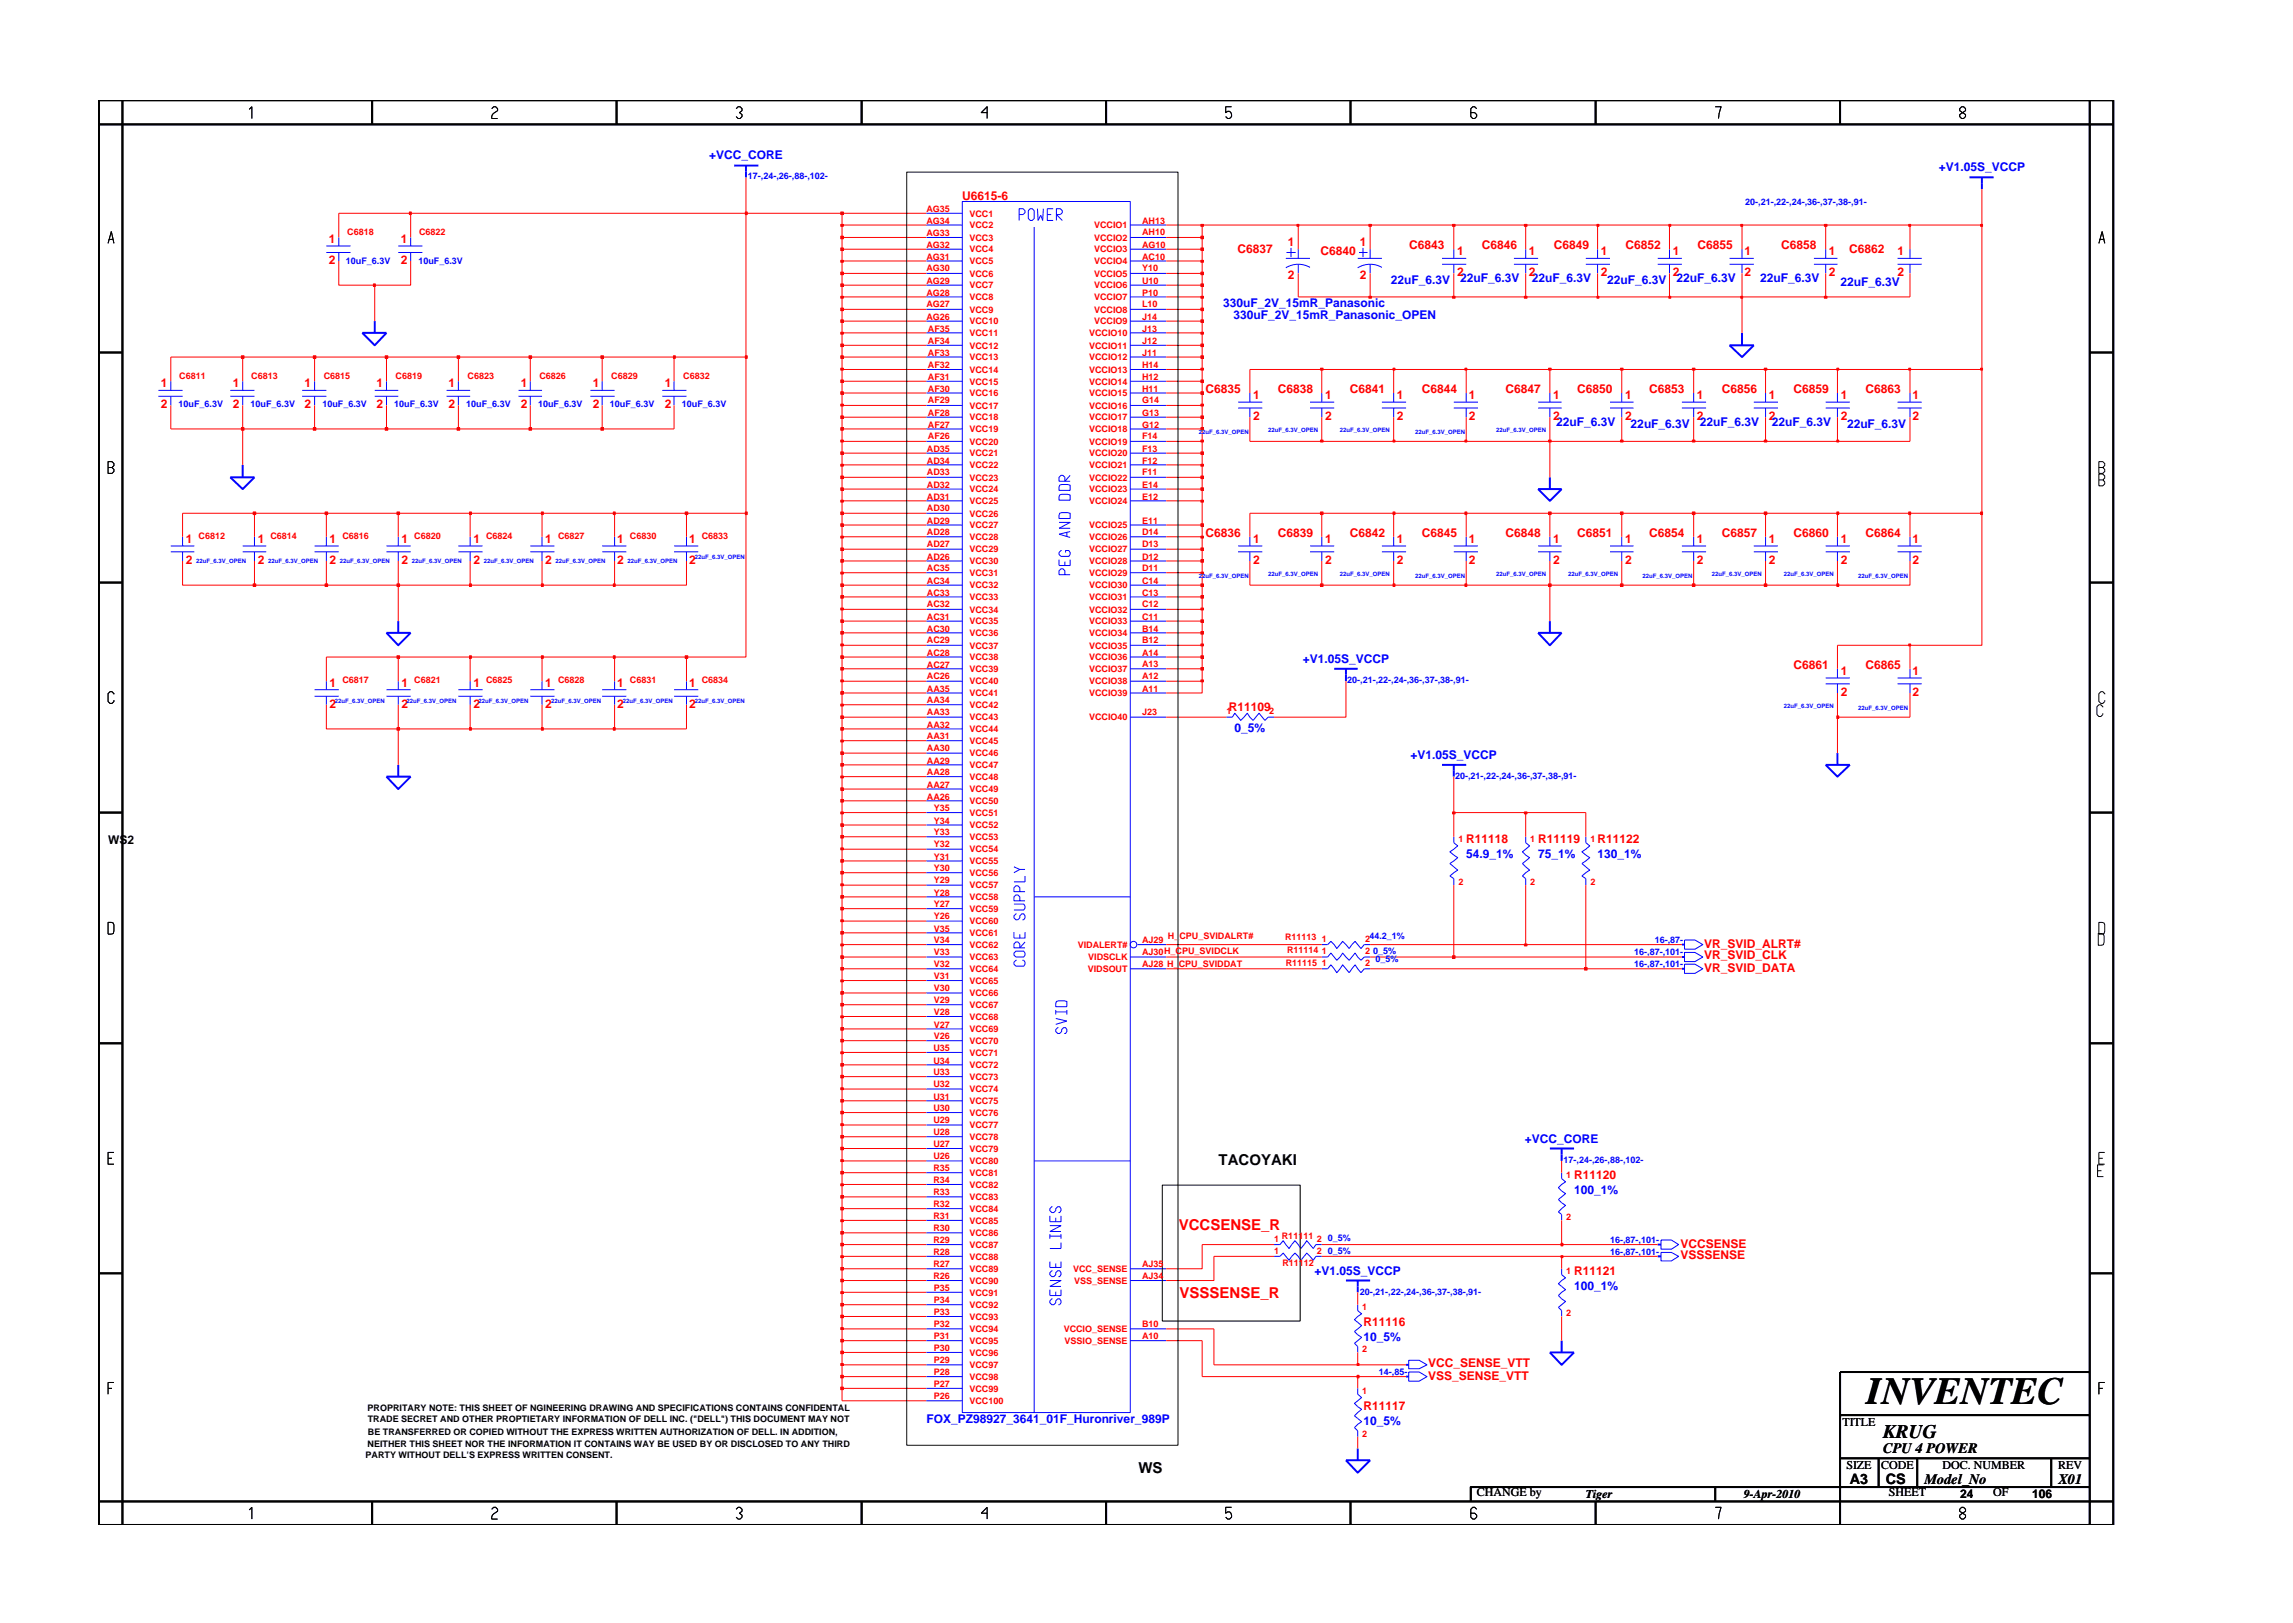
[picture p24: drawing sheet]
<svg xmlns="http://www.w3.org/2000/svg" width="297mm" height="210mm" viewBox="0 0 297 210" stroke-linecap="round" stroke-linejoin="round" font-family="sans-serif">
<defs><g id="words">
<text font-size="5" x="241.8" y="181.9">INVENTEC</text>
<text font-size="2.5" x="244" y="186.3">KRUG</text>
<g font-size="1.9">
<text x="157.9" y="150.9">TACOYAKI</text>
<text x="147.5" y="190.8">WS</text>
<text x="244" y="188.2">CPU 4 POWER</text>
<text x="239.6" y="192.2">A3</text>
<text x="244.3" y="192.3">CS</text>
<text x="249.3" y="192.2">Model_No</text>
<text x="266.6" y="192.2">X01</text>
</g>
<g font-size="1.9" fill="#f00">
<text x="152.7" y="159.3">VCCSENSE_R</text>
<text x="152.8" y="168.1">VSSSENSE_R</text>
</g>
<g font-size="1.6" fill="#00f">
<text x="91.9" y="20.6">+VCC_CORE</text>
<text x="251.1" y="22.2">+V1.05S_VCCP</text>
<text x="158.4" y="39.8">330uF_2V_15mR_Panasonic</text>
<text x="159.8" y="41.3">330uF_2V_15mR_Panasonic_OPEN</text>
<text x="180.2" y="36.8">22uF_6.3V</text>
<text x="189.1" y="36.5">22uF_6.3V</text>
<text x="198.5" y="36.5">22uF_6.3V</text>
<text x="208.2" y="36.8">22uF_6.3V</text>
<text x="217.2" y="36.5">22uF_6.3V</text>
<text x="228" y="36.5">22uF_6.3V</text>
<text x="238.4" y="37.1">22uF_6.3V</text>
<text x="201.6" y="55.2">22uF_6.3V</text>
<text x="211.2" y="55.4">22uF_6.3V</text>
<text x="220.2" y="55.2">22uF_6.3V</text>
<text x="229.5" y="55.2">22uF_6.3V</text>
<text x="239.3" y="55.4">22uF_6.3V</text>
<text x="168.8" y="85.9">+V1.05S_VCCP</text>
<text x="159.9" y="94.9">0_5%</text>
<text x="182.7" y="98.3">+V1.05S_VCCP</text>
<text x="189.9" y="111.1">54.9_1%</text>
<text x="199.2" y="111.1">75_1%</text>
<text x="207" y="111.1">130_1%</text>
<text x="197.5" y="148">+VCC_CORE</text>
<text x="203.9" y="154.6">100_1%</text>
<text x="170.3" y="165.1">+V1.05S_VCCP</text>
<text x="203.9" y="167.1">100_1%</text>
<text x="176.6" y="173.7">10_5%</text>
<text x="120" y="184.3">FOX_PZ98927_3641_01F_Huronriver_989P</text>
<text x="176.6" y="184.6">10_5%</text>
</g>
<g font-size="1.6" fill="#f00">
<text x="124.7" y="25.9">U6615-6</text>
<text x="42.6" y="31.5">1</text>
<text x="42.6" y="34.2">2</text>
<text x="51.9" y="31.5">1</text>
<text x="51.9" y="34.2">2</text>
<text x="160.3" y="32.8">C6837</text>
<text x="166.8" y="31.9">1</text>
<text x="171.1" y="33">C6840</text>
<text x="176.1" y="31.9">1</text>
<text x="182.6" y="32.2">C6843</text>
<text x="188.8" y="33">1</text>
<text x="188.8" y="35.8">2</text>
<text x="192" y="32.2">C6846</text>
<text x="198.1" y="33">1</text>
<text x="198.1" y="35.8">2</text>
<text x="201.3" y="32.2">C6849</text>
<text x="207.4" y="33">1</text>
<text x="207.4" y="35.8">2</text>
<text x="210.6" y="32.2">C6852</text>
<text x="216.7" y="33">1</text>
<text x="216.7" y="35.8">2</text>
<text x="219.9" y="32.2">C6855</text>
<text x="226" y="33">1</text>
<text x="226" y="35.8">2</text>
<text x="230.7" y="32.2">C6858</text>
<text x="236.9" y="33">1</text>
<text x="236.9" y="35.8">2</text>
<text x="239.5" y="32.7">C6862</text>
<text x="245.8" y="33">1</text>
<text x="245.8" y="35.8">2</text>
<text x="166.8" y="36.2">2</text>
<text x="176.1" y="36.2">2</text>
<text x="20.8" y="50.2">1</text>
<text x="20.8" y="52.8">2</text>
<text x="30.2" y="52.8">2</text>
<text x="30.2" y="50.2">1</text>
<text x="39.5" y="50.2">1</text>
<text x="39.5" y="52.8">2</text>
<text x="48.8" y="50.2">1</text>
<text x="48.8" y="52.8">2</text>
<text x="58.1" y="50.2">1</text>
<text x="58.1" y="52.8">2</text>
<text x="67.5" y="50.2">1</text>
<text x="67.5" y="52.8">2</text>
<text x="76.8" y="50.2">1</text>
<text x="76.8" y="52.8">2</text>
<text x="86.1" y="50.2">1</text>
<text x="86.1" y="52.8">2</text>
<text x="156.1" y="50.9">C6835</text>
<text x="162.3" y="51.7">1</text>
<text x="165.5" y="50.9">C6838</text>
<text x="171.6" y="51.7">1</text>
<text x="174.9" y="50.9">C6841</text>
<text x="181" y="51.7">1</text>
<text x="184.2" y="50.9">C6844</text>
<text x="190.3" y="51.7">1</text>
<text x="195" y="50.9">C6847</text>
<text x="201.2" y="51.7">1</text>
<text x="204.3" y="50.9">C6850</text>
<text x="210.5" y="51.7">1</text>
<text x="213.6" y="50.9">C6853</text>
<text x="219.8" y="51.7">1</text>
<text x="223" y="50.9">C6856</text>
<text x="229.1" y="51.7">1</text>
<text x="232.3" y="50.9">C6859</text>
<text x="238.4" y="51.7">1</text>
<text x="241.7" y="50.9">C6863</text>
<text x="247.8" y="51.7">1</text>
<text x="162.3" y="54.4">2</text>
<text x="171.6" y="54.4">2</text>
<text x="181" y="54.4">2</text>
<text x="190.3" y="54.4">2</text>
<text x="201.2" y="54.4">2</text>
<text x="210.5" y="54.4">2</text>
<text x="219.8" y="54.4">2</text>
<text x="229.1" y="54.4">2</text>
<text x="238.4" y="54.4">2</text>
<text x="247.8" y="54.4">2</text>
<text x="24.1" y="70.4">1</text>
<text x="33.4" y="70.4">1</text>
<text x="42.7" y="70.4">1</text>
<text x="52" y="70.4">1</text>
<text x="61.3" y="70.4">1</text>
<text x="70.6" y="70.4">1</text>
<text x="80" y="70.4">1</text>
<text x="89.3" y="70.4">1</text>
<text x="156.1" y="69.6">C6836</text>
<text x="162.3" y="70.4">1</text>
<text x="165.5" y="69.6">C6839</text>
<text x="171.6" y="70.4">1</text>
<text x="174.9" y="69.6">C6842</text>
<text x="181" y="70.4">1</text>
<text x="184.2" y="69.6">C6845</text>
<text x="190.3" y="70.4">1</text>
<text x="195" y="69.6">C6848</text>
<text x="201.2" y="70.4">1</text>
<text x="204.3" y="69.6">C6851</text>
<text x="210.5" y="70.4">1</text>
<text x="213.6" y="69.6">C6854</text>
<text x="219.8" y="70.4">1</text>
<text x="223" y="69.6">C6857</text>
<text x="229.1" y="70.4">1</text>
<text x="232.3" y="69.6">C6860</text>
<text x="238.4" y="70.4">1</text>
<text x="241.7" y="69.6">C6864</text>
<text x="247.8" y="70.4">1</text>
<text x="24.1" y="73">2</text>
<text x="33.4" y="73">2</text>
<text x="42.7" y="73">2</text>
<text x="52" y="73">2</text>
<text x="61.3" y="73">2</text>
<text x="70.6" y="73">2</text>
<text x="80" y="73">2</text>
<text x="89.3" y="73">2</text>
<text x="162.3" y="73">2</text>
<text x="171.6" y="73">2</text>
<text x="181" y="73">2</text>
<text x="190.3" y="73">2</text>
<text x="201.2" y="73">2</text>
<text x="210.5" y="73">2</text>
<text x="219.8" y="73">2</text>
<text x="229.1" y="73">2</text>
<text x="238.4" y="73">2</text>
<text x="247.8" y="73">2</text>
<text x="42.7" y="89">1</text>
<text x="52" y="89">1</text>
<text x="61.3" y="89">1</text>
<text x="70.6" y="89">1</text>
<text x="80" y="89">1</text>
<text x="89.3" y="89">1</text>
<text x="232.3" y="86.7">C6861</text>
<text x="238.4" y="87.4">1</text>
<text x="241.7" y="86.7">C6865</text>
<text x="247.8" y="87.4">1</text>
<text x="42.7" y="91.7">2</text>
<text x="52" y="91.7">2</text>
<text x="61.3" y="91.7">2</text>
<text x="70.6" y="91.7">2</text>
<text x="80" y="91.7">2</text>
<text x="89.3" y="91.7">2</text>
<text x="159.2" y="92.1">R11109</text>
<text x="238.4" y="90.1">2</text>
<text x="247.8" y="90.1">2</text>
<text x="189.9" y="109.2">R11118</text>
<text x="199.2" y="109.2">R11119</text>
<text x="207" y="109.2">R11122</text>
<text x="220.8" y="124.3">VR_SVID_CLK</text>
<text x="220.8" y="125.9">VR_SVID_DATA</text>
<text x="220.8" y="122.8">VR_SVID_ALRT#</text>
<text x="203.9" y="152.7">R11120</text>
<text x="217.7" y="161.6">VCCSENSE</text>
<text x="203.9" y="165.1">R11121</text>
<text x="217.7" y="163.2">VSSSENSE</text>
<text x="176.6" y="171.7">R11116</text>
<text x="185" y="177.1">VCC_SENSE_VTT</text>
<text x="185" y="178.7">VSS_SENSE_VTT</text>
<text x="176.6" y="182.7">R11117</text>
</g>
<g font-size="1.6">
<text x="14" y="109.4">WS2</text>
<text x="238.7" y="184.8">TITLE</text>
<text x="239.2" y="190.4">SIZE</text>
<text x="243.7" y="190.4">CODE</text>
<text x="251.7" y="190.4">DOC. NUMBER</text>
<text x="266.6" y="190.4">REV</text>
<text x="191.3" y="193.8">CHANGE by</text>
<text x="205.4" y="194.1">Tiger</text>
<text x="225.9" y="194.1">9-Apr-2010</text>
<text x="244.7" y="193.8">SHEET</text>
<text x="253.9" y="194.1">24</text>
<text x="258.2" y="193.8">OF</text>
<text x="263.3" y="194.1">106</text>
</g>
<g font-size="1.2" fill="#00f">
<text x="96.9" y="23.2">17-,24-,26-,88-,102-</text>
<text x="226.1" y="26.6">20-,21-,22-,24-,36-,37-,38-,91-</text>
<text x="44.8" y="34.1">10uF_6.3V</text>
<text x="54.2" y="34.1">10uF_6.3V</text>
<text x="23.1" y="52.8">10uF_6.3V</text>
<text x="32.5" y="52.8">10uF_6.3V</text>
<text x="41.8" y="52.8">10uF_6.3V</text>
<text x="51.1" y="52.8">10uF_6.3V</text>
<text x="60.4" y="52.8">10uF_6.3V</text>
<text x="69.7" y="52.8">10uF_6.3V</text>
<text x="79" y="52.8">10uF_6.3V</text>
<text x="88.3" y="52.8">10uF_6.3V</text>
<text x="174.5" y="88.5">20-,21-,22-,24-,36-,37-,38-,91-</text>
<text x="188.5" y="101">20-,21-,22-,24-,36-,37-,38-,91-</text>
<text x="177.4" y="121.6">44.2_1%</text>
<text x="177.9" y="123.6">0_5%</text>
<text x="178.2" y="124.7">0_5%</text>
<text x="211.7" y="123.7">16-,87-,101-</text>
<text x="211.7" y="125.3">16-,87-,101-</text>
<text x="214.4" y="122.2">16-,87-</text>
<text x="202.6" y="150.7">17-,24-,26-,88-,102-</text>
<text x="172" y="160.8">0_5%</text>
<text x="208.6" y="161.1">16-,87-,101-</text>
<text x="172" y="162.4">0_5%</text>
<text x="176.1" y="167.8">20-,21-,22-,24-,36-,37-,38-,91-</text>
<text x="208.6" y="162.6">16-,87-,101-</text>
<text x="178.6" y="178.2">14-,85-</text>
</g>
<g font-size="1.2" fill="#f00">
<text x="120" y="27.5">AG35</text>
<text x="120" y="29">AG34</text>
<text x="125.6" y="28.1">VCC1</text>
<text x="125.6" y="29.6">VCC2</text>
<text x="141.7" y="29.6">VCCIO1</text>
<text x="147.9" y="29">AH13</text>
<text x="45" y="30.4">C6818</text>
<text x="54.3" y="30.4">C6822</text>
<text x="120" y="35.2">AG30</text>
<text x="120" y="33.6">AG31</text>
<text x="120" y="32.1">AG32</text>
<text x="120" y="30.5">AG33</text>
<text x="125.6" y="35.8">VCC6</text>
<text x="125.6" y="34.2">VCC5</text>
<text x="125.6" y="32.7">VCC4</text>
<text x="125.6" y="31.2">VCC3</text>
<text x="141.7" y="35.8">VCCIO5</text>
<text x="141.7" y="34.2">VCCIO4</text>
<text x="141.7" y="32.7">VCCIO3</text>
<text x="141.7" y="31.2">VCCIO2</text>
<text x="147.9" y="35.2">Y10</text>
<text x="147.9" y="33.6">AC10</text>
<text x="147.9" y="32.1">AG10</text>
<text x="147.9" y="30.5">AH10</text>
<text x="120" y="41.4">AG26</text>
<text x="120" y="39.8">AG27</text>
<text x="120" y="38.3">AG28</text>
<text x="120" y="36.8">AG29</text>
<text x="125.6" y="40.5">VCC9</text>
<text x="125.6" y="38.9">VCC8</text>
<text x="125.6" y="37.4">VCC7</text>
<text x="141.7" y="37.4">VCCIO6</text>
<text x="141.7" y="38.9">VCCIO7</text>
<text x="141.7" y="40.5">VCCIO8</text>
<text x="147.9" y="36.8">U10</text>
<text x="147.9" y="38.3">P10</text>
<text x="147.9" y="39.8">L10</text>
<text x="147.9" y="41.4">J14</text>
<text x="120.2" y="43">AF35</text>
<text x="120.2" y="44.6">AF34</text>
<text x="120.2" y="46.1">AF33</text>
<text x="120.2" y="47.6">AF32</text>
<text x="125.6" y="42">VCC10</text>
<text x="125.6" y="43.5">VCC11</text>
<text x="125.6" y="45.2">VCC12</text>
<text x="125.6" y="46.7">VCC13</text>
<text x="141.1" y="43.5">VCCIO10</text>
<text x="141.1" y="45.2">VCCIO11</text>
<text x="141.1" y="46.7">VCCIO12</text>
<text x="141.7" y="42">VCCIO9</text>
<text x="147.9" y="43">J13</text>
<text x="147.9" y="44.6">J12</text>
<text x="147.9" y="46.1">J11</text>
<text x="147.9" y="47.6">H14</text>
<text x="23.2" y="49.1">C6811</text>
<text x="32.5" y="49.1">C6813</text>
<text x="41.9" y="49.1">C6815</text>
<text x="51.3" y="49.1">C6819</text>
<text x="60.6" y="49.1">C6823</text>
<text x="69.9" y="49.1">C6826</text>
<text x="79.2" y="49.1">C6829</text>
<text x="88.5" y="49.1">C6832</text>
<text x="120.2" y="49.2">AF31</text>
<text x="120.2" y="50.7">AF30</text>
<text x="120.2" y="52.3">AF29</text>
<text x="120.2" y="53.9">AF28</text>
<text x="125.6" y="48.3">VCC14</text>
<text x="125.6" y="49.8">VCC15</text>
<text x="125.6" y="51.3">VCC16</text>
<text x="125.6" y="52.9">VCC17</text>
<text x="141.1" y="48.3">VCCIO13</text>
<text x="141.1" y="49.8">VCCIO14</text>
<text x="141.1" y="51.3">VCCIO15</text>
<text x="141.1" y="52.9">VCCIO16</text>
<text x="147.9" y="49.2">H12</text>
<text x="147.9" y="50.7">H11</text>
<text x="147.9" y="52.3">G14</text>
<text x="147.9" y="53.9">G13</text>
<text x="120.1" y="58.5">AD35</text>
<text x="120.2" y="55.4">AF27</text>
<text x="120.2" y="56.9">AF26</text>
<text x="125.6" y="54.5">VCC18</text>
<text x="125.6" y="56">VCC19</text>
<text x="125.6" y="57.6">VCC20</text>
<text x="125.6" y="59.1">VCC21</text>
<text x="141.1" y="54.5">VCCIO17</text>
<text x="141.1" y="56">VCCIO18</text>
<text x="141.1" y="57.6">VCCIO19</text>
<text x="141.1" y="59.1">VCCIO20</text>
<text x="147.9" y="55.4">G12</text>
<text x="147.9" y="56.9">F14</text>
<text x="147.9" y="58.5">F13</text>
<text x="120.1" y="63.2">AD32</text>
<text x="120.1" y="64.7">AD31</text>
<text x="120.1" y="60.1">AD34</text>
<text x="120.1" y="61.6">AD33</text>
<text x="125.6" y="63.8">VCC24</text>
<text x="125.6" y="65.3">VCC25</text>
<text x="125.6" y="60.7">VCC22</text>
<text x="125.6" y="62.3">VCC23</text>
<text x="141.1" y="60.6">VCCIO21</text>
<text x="141.1" y="62.3">VCCIO22</text>
<text x="141.1" y="63.8">VCCIO23</text>
<text x="141.1" y="65.3">VCCIO24</text>
<text x="147.9" y="60.1">F12</text>
<text x="147.9" y="61.6">F11</text>
<text x="147.9" y="63.2">E14</text>
<text x="147.9" y="64.7">E12</text>
<text x="25.7" y="69.9">C6812</text>
<text x="35" y="69.9">C6814</text>
<text x="44.3" y="69.9">C6816</text>
<text x="53.7" y="69.9">C6820</text>
<text x="63" y="69.9">C6824</text>
<text x="72.3" y="69.9">C6827</text>
<text x="81.6" y="69.9">C6830</text>
<text x="90.9" y="69.9">C6833</text>
<text x="120.1" y="66.2">AD30</text>
<text x="120.1" y="67.8">AD29</text>
<text x="120.1" y="69.4">AD28</text>
<text x="120.1" y="70.9">AD27</text>
<text x="125.6" y="66.9">VCC26</text>
<text x="125.6" y="68.4">VCC27</text>
<text x="125.6" y="70">VCC28</text>
<text x="125.6" y="71.6">VCC29</text>
<text x="141.1" y="68.4">VCCIO25</text>
<text x="141.1" y="70">VCCIO26</text>
<text x="141.1" y="71.6">VCCIO27</text>
<text x="147.9" y="67.8">E11</text>
<text x="147.9" y="69.4">D14</text>
<text x="147.9" y="70.9">D13</text>
<text x="120.1" y="72.5">AD26</text>
<text x="120.1" y="74">AC35</text>
<text x="120.1" y="75.6">AC34</text>
<text x="120.1" y="77.2">AC33</text>
<text x="125.6" y="73.1">VCC30</text>
<text x="125.6" y="74.6">VCC31</text>
<text x="125.6" y="76.2">VCC32</text>
<text x="125.6" y="77.8">VCC33</text>
<text x="141.1" y="77.8">VCCIO31</text>
<text x="141.1" y="73.1">VCCIO28</text>
<text x="141.1" y="74.6">VCCIO29</text>
<text x="141.1" y="76.2">VCCIO30</text>
<text x="147.9" y="77.2">C13</text>
<text x="147.9" y="72.5">D12</text>
<text x="147.9" y="74">D11</text>
<text x="147.9" y="75.6">C14</text>
<text x="120.1" y="78.7">AC32</text>
<text x="120.1" y="80.3">AC31</text>
<text x="120.1" y="81.8">AC30</text>
<text x="120.1" y="83.3">AC29</text>
<text x="125.6" y="79.4">VCC34</text>
<text x="125.6" y="80.9">VCC35</text>
<text x="125.6" y="82.4">VCC36</text>
<text x="141.1" y="79.4">VCCIO32</text>
<text x="141.1" y="80.9">VCCIO33</text>
<text x="141.1" y="82.4">VCCIO34</text>
<text x="147.9" y="78.7">C12</text>
<text x="147.9" y="80.3">C11</text>
<text x="147.9" y="81.8">B14</text>
<text x="147.9" y="83.3">B12</text>
<text x="44.3" y="88.5">C6817</text>
<text x="53.7" y="88.5">C6821</text>
<text x="63" y="88.5">C6825</text>
<text x="72.3" y="88.5">C6828</text>
<text x="81.6" y="88.5">C6831</text>
<text x="90.9" y="88.5">C6834</text>
<text x="120.1" y="84.9">AC28</text>
<text x="120.1" y="86.5">AC27</text>
<text x="120.1" y="88">AC26</text>
<text x="120.1" y="89.6">AA35</text>
<text x="125.6" y="84">VCC37</text>
<text x="125.6" y="85.5">VCC38</text>
<text x="125.6" y="87.1">VCC39</text>
<text x="125.6" y="88.7">VCC40</text>
<text x="141.1" y="84">VCCIO35</text>
<text x="141.1" y="85.5">VCCIO36</text>
<text x="141.1" y="87.1">VCCIO37</text>
<text x="141.1" y="88.7">VCCIO38</text>
<text x="147.9" y="84.9">A14</text>
<text x="147.9" y="86.5">A13</text>
<text x="147.9" y="88">A12</text>
<text x="147.9" y="89.6">A11</text>
<text x="120.1" y="92.7">AA33</text>
<text x="120.1" y="94.3">AA32</text>
<text x="120.1" y="95.8">AA31</text>
<text x="120.1" y="91.1">AA34</text>
<text x="125.6" y="94.9">VCC44</text>
<text x="125.6" y="90.2">VCC41</text>
<text x="125.6" y="91.7">VCC42</text>
<text x="125.6" y="93.3">VCC43</text>
<text x="141.1" y="90.2">VCCIO39</text>
<text x="141.1" y="93.3">VCCIO40</text>
<text x="147.9" y="92.7">J23</text>
<text x="158.9" y="92.5">1</text>
<text x="164.4" y="92.5">2</text>
<text x="120.1" y="97.3">AA30</text>
<text x="120.1" y="98.9">AA29</text>
<text x="120.1" y="100.4">AA28</text>
<text x="125.6" y="96.4">VCC45</text>
<text x="125.6" y="98">VCC46</text>
<text x="125.6" y="99.5">VCC47</text>
<text x="125.6" y="101">VCC48</text>
<text x="120.1" y="102.1">AA27</text>
<text x="120.1" y="103.6">AA26</text>
<text x="121" y="105.1">Y35</text>
<text x="121" y="106.7">Y34</text>
<text x="125.6" y="102.6">VCC49</text>
<text x="125.6" y="104.2">VCC50</text>
<text x="125.6" y="105.7">VCC51</text>
<text x="125.6" y="107.3">VCC52</text>
<text x="121" y="108.2">Y33</text>
<text x="121" y="109.8">Y32</text>
<text x="121" y="111.4">Y31</text>
<text x="121" y="112.9">Y30</text>
<text x="125.6" y="108.8">VCC53</text>
<text x="125.6" y="110.4">VCC54</text>
<text x="125.6" y="112">VCC55</text>
<text x="125.6" y="113.5">VCC56</text>
<text x="188.9" y="109.1">1</text>
<text x="198.2" y="109.1">1</text>
<text x="206" y="109.1">1</text>
<text x="121" y="114.4">Y29</text>
<text x="121" y="116">Y28</text>
<text x="121" y="117.5">Y27</text>
<text x="121" y="119.1">Y26</text>
<text x="125.6" y="115.1">VCC57</text>
<text x="125.6" y="116.6">VCC58</text>
<text x="125.6" y="118.1">VCC59</text>
<text x="125.6" y="119.7">VCC60</text>
<text x="188.9" y="114.7">2</text>
<text x="198.2" y="114.7">2</text>
<text x="206" y="114.7">2</text>
<text x="121" y="123.7">V33</text>
<text x="121" y="125.3">V32</text>
<text x="121" y="120.7">V35</text>
<text x="121" y="122.2">V34</text>
<text x="125.6" y="124.4">VCC63</text>
<text x="125.6" y="125.9">VCC64</text>
<text x="125.6" y="121.3">VCC61</text>
<text x="125.6" y="122.8">VCC62</text>
<text x="139.6" y="122.8">VIDALERT#</text>
<text x="140.9" y="125.9">VIDSOUT</text>
<text x="141" y="124.4">VIDSCLK</text>
<text x="147.9" y="122.2">AJ29</text>
<text x="147.9" y="123.7">AJ30H_CPU_SVIDCLK</text>
<text x="147.9" y="125.3">AJ28 H_CPU_SVIDDAT</text>
<text x="151.3" y="121.7">H_CPU_SVIDALRT#</text>
<text x="166.5" y="121.8">R11113</text>
<text x="166.6" y="125.1">R11115</text>
<text x="166.7" y="123.5">R11114</text>
<text x="171.2" y="125.1">1</text>
<text x="171.2" y="122">1</text>
<text x="171.2" y="123.6">1</text>
<text x="176.8" y="125.1">2</text>
<text x="176.8" y="122">2</text>
<text x="176.8" y="123.6">2</text>
<text x="121" y="126.9">V31</text>
<text x="121" y="128.4">V30</text>
<text x="121" y="130">V29</text>
<text x="121" y="131.5">V28</text>
<text x="125.6" y="127.5">VCC65</text>
<text x="125.6" y="129.1">VCC66</text>
<text x="125.6" y="130.6">VCC67</text>
<text x="120.9" y="137.8">U34</text>
<text x="120.9" y="136.2">U35</text>
<text x="121" y="133.1">V27</text>
<text x="121" y="134.6">V26</text>
<text x="125.6" y="132.1">VCC68</text>
<text x="125.6" y="133.7">VCC69</text>
<text x="125.6" y="135.2">VCC70</text>
<text x="125.6" y="136.8">VCC71</text>
<text x="120.9" y="139.3">U33</text>
<text x="120.9" y="140.8">U32</text>
<text x="120.9" y="142.4">U31</text>
<text x="120.9" y="144">U30</text>
<text x="125.6" y="139.9">VCC73</text>
<text x="125.6" y="141.5">VCC74</text>
<text x="125.6" y="143">VCC75</text>
<text x="125.6" y="138.4">VCC72</text>
<text x="120.9" y="145.5">U29</text>
<text x="120.9" y="147.1">U28</text>
<text x="120.9" y="148.6">U27</text>
<text x="125.6" y="144.6">VCC76</text>
<text x="125.6" y="146.2">VCC77</text>
<text x="125.6" y="147.7">VCC78</text>
<text x="125.6" y="149.2">VCC79</text>
<text x="120.9" y="153.3">R34</text>
<text x="120.9" y="154.8">R33</text>
<text x="120.9" y="150.1">U26</text>
<text x="120.9" y="151.8">R35</text>
<text x="125.6" y="153.9">VCC82</text>
<text x="125.6" y="155.5">VCC83</text>
<text x="125.6" y="150.8">VCC80</text>
<text x="125.6" y="152.3">VCC81</text>
<text x="202.9" y="152.6">1</text>
<text x="120.9" y="156.4">R32</text>
<text x="120.9" y="157.9">R31</text>
<text x="120.9" y="159.5">R30</text>
<text x="120.9" y="161.1">R29</text>
<text x="125.6" y="157">VCC84</text>
<text x="125.6" y="158.5">VCC85</text>
<text x="125.6" y="160.1">VCC86</text>
<text x="125.6" y="161.7">VCC87</text>
<text x="165" y="160.9">1</text>
<text x="166.1" y="160.5">R11111</text>
<text x="170.6" y="160.9">2</text>
<text x="202.9" y="158.1">2</text>
<text x="120.9" y="162.6">R28</text>
<text x="120.9" y="164.2">R27</text>
<text x="120.9" y="165.7">R26</text>
<text x="121" y="167.2">P35</text>
<text x="125.6" y="163.2">VCC88</text>
<text x="125.6" y="164.8">VCC89</text>
<text x="125.6" y="166.3">VCC90</text>
<text x="125.6" y="167.8">VCC91</text>
<text x="139" y="164.8">VCC_SENSE</text>
<text x="139.1" y="166.3">VSS_SENSE</text>
<text x="147.9" y="165.7">AJ34</text>
<text x="147.9" y="164.2">AJ35</text>
<text x="165" y="162.4">1</text>
<text x="166.1" y="164">R11112</text>
<text x="170.6" y="162.4">2</text>
<text x="202.9" y="165">1</text>
<text x="121" y="168.9">P34</text>
<text x="121" y="170.4">P33</text>
<text x="121" y="171.9">P32</text>
<text x="121" y="173.5">P31</text>
<text x="125.6" y="169.4">VCC92</text>
<text x="125.6" y="171">VCC93</text>
<text x="125.6" y="172.6">VCC94</text>
<text x="137.8" y="172.6">VCCIO_SENSE</text>
<text x="147.9" y="173.5">A10</text>
<text x="147.9" y="171.9">B10</text>
<text x="176.5" y="169.7">1</text>
<text x="202.9" y="170.5">2</text>
<text x="121" y="175">P30</text>
<text x="121" y="176.6">P29</text>
<text x="121" y="178.2">P28</text>
<text x="121" y="179.7">P27</text>
<text x="125.6" y="174.1">VCC95</text>
<text x="125.6" y="175.6">VCC96</text>
<text x="125.6" y="177.2">VCC97</text>
<text x="125.6" y="178.8">VCC98</text>
<text x="137.9" y="174.1">VSSIO_SENSE</text>
<text x="176.5" y="175.2">2</text>
<text x="121" y="181.2">P26</text>
<text x="125.6" y="180.3">VCC99</text>
<text x="125.6" y="181.9">VCC100</text>
<text x="176.5" y="180.5">1</text>
<text x="176.5" y="186.1">2</text>
</g>
<g font-size="1.2">
<text x="47.6" y="182.7">PROPRITARY NOTE: THIS SHEET OF NGINEERING DRAWING AND SPECIFICATIONS CONTAINS CONFIDENTAL</text>
<text x="47.6" y="184.3">TRADE SECRET AND OTHER PROPTIETARY INFORMATION OF DELL INC. (&quot;DELL&quot;) THIS DOCUMENT MAY NOT</text>
<text x="47.7" y="185.9">BE TRANSFERRED OR COPIED WITHOUT THE EXPRESS WRITTEN AUTHORIZATION OF DELL. IN ADDITION,</text>
<text x="47.4" y="188.9">PARTY WITHOUT DELL’S EXPRESS WRITTEN CONSENT.</text>
<text x="47.6" y="187.4">NEITHER THIS SHEET NOR THE INFORMATION IT CONTAINS WAY BE USED BY OR DISCLOSED TO ANY THIRD</text>
</g>
<g font-size=".8" fill="#00f">
<text x="155.3" y="56.2">22uF_6.3V_OPEN</text>
<text x="164.3" y="56">22uF_6.3V_OPEN</text>
<text x="173.6" y="56">22uF_6.3V_OPEN</text>
<text x="183.3" y="56.2">22uF_6.3V_OPEN</text>
<text x="193.8" y="56">22uF_6.3V_OPEN</text>
<text x="25.4" y="72.9">22uF_6.3V_OPEN</text>
<text x="34.7" y="72.9">22uF_6.3V_OPEN</text>
<text x="44" y="72.9">22uF_6.3V_OPEN</text>
<text x="53.3" y="72.9">22uF_6.3V_OPEN</text>
<text x="62.7" y="72.9">22uF_6.3V_OPEN</text>
<text x="72" y="72.9">22uF_6.3V_OPEN</text>
<text x="81.3" y="72.9">22uF_6.3V_OPEN</text>
<text x="90" y="72.4">22uF_6.3V_OPEN</text>
<text x="155.3" y="74.8">22uF_6.3V_OPEN</text>
<text x="164.3" y="74.6">22uF_6.3V_OPEN</text>
<text x="173.6" y="74.6">22uF_6.3V_OPEN</text>
<text x="183.3" y="74.8">22uF_6.3V_OPEN</text>
<text x="193.8" y="74.6">22uF_6.3V_OPEN</text>
<text x="203.1" y="74.6">22uF_6.3V_OPEN</text>
<text x="212.8" y="74.8">22uF_6.3V_OPEN</text>
<text x="221.7" y="74.6">22uF_6.3V_OPEN</text>
<text x="231.1" y="74.6">22uF_6.3V_OPEN</text>
<text x="240.7" y="74.8">22uF_6.3V_OPEN</text>
<text x="43.4" y="91">22uF_6.3V_OPEN</text>
<text x="52.7" y="91">22uF_6.3V_OPEN</text>
<text x="62" y="91">22uF_6.3V_OPEN</text>
<text x="71.4" y="91">22uF_6.3V_OPEN</text>
<text x="80.7" y="91">22uF_6.3V_OPEN</text>
<text x="90" y="91">22uF_6.3V_OPEN</text>
<text x="231.1" y="91.7">22uF_6.3V_OPEN</text>
<text x="240.7" y="91.9">22uF_6.3V_OPEN</text>
</g>
</g></defs>
<g fill="none" stroke="#00f" stroke-width=".13">
<path d="M42.3 31.9h3.1M42.3 32.7h3.1M43.9 30.8v1.1M43.9 32.7v1.1M51.6 31.9h3.1M51.6 32.7h3.1M53.2 30.8v1.1M53.2 32.7v1.1M120 30.8h4.7M120 32.3h4.7M120 33.8h4.7M120 35.4h4.7"/>
<path d="M120 36.9h4.7M120 38.5h4.7M120 27.6h4.7M120 29.2h4.7M124.7 26.1h21.7v156.9h-21.7zM132 27.8h.5l.3-.3v-.2l-.3-.3h-.5v1.6M133.2 27.3l.3-.3h.2l.3 .3v1l-.3 .3h-.2l-.3-.3zM134 29.4v153.6M134.4 27l.1 1.6 .3-.7 .3 .7 .1-1.6M135.7 27.8h.5M136.4 27h-.7v1.6h.7M136.8 28.6v-1.6h.6l.2 .3v.2l-.2 .3h-.6l.8 .8"/>
<path d="M146.4 30.8h4.7M146.4 32.3h4.7M146.4 33.8h4.7M146.4 35.4h4.7M146.4 36.9h4.7M146.4 38.5h4.7M146.4 29.2h4.7M166.6 33.5h3.1M166.7 32.7h1.1M167.2 32.1v1.2M168.2 32.3v1.2M168.2 34.2v1.2"/>
<path d="M169.7 34.6a3 3 0 0 0-3.1 .1M175.9 33.5h3.1M176.1 32.7h1.1M176.6 32.1v1.2M177.5 32.3v1.2M177.5 34.2v1.2M179 34.6a3 3 0 0 0-3.1 .1M186.8 33.5h3.1M186.8 34.2h3.1M188.3 32.3v1.2M188.3 34.2v1.2M196.1 33.5h3.1"/>
<path d="M196.1 34.2h3.1M197.6 32.3v1.2M197.6 34.2v1.2M205.4 33.5h3.2M205.4 34.2h3.2M207 32.3v1.2M207 34.2v1.2M214.7 33.5h3.2M214.7 34.2h3.2M216.3 32.3v1.2M216.3 34.2v1.2M224.1 33.5h3.1"/>
<path d="M224.1 34.2h3.1M225.7 32.3v1.2M225.7 34.2v1.2M235 33.5h3M235 34.2h3M236.5 32.3v1.2M236.5 34.2v1.2M245.8 33.5h3.1M245.8 34.2h3.1M247.4 32.3v1.2M247.4 34.2v1.2M20.5 50.6h3.2"/>
<path d="M20.5 51.3h3.2M22.1 49.4v1.2M22.1 51.3v1.2M29.8 50.6h3.2M29.8 51.3h3.2M31.4 49.4v1.2M31.4 51.3v1.2M39.1 50.6h3.2M39.1 51.3h3.2M40.8 49.4v1.2M40.8 51.3v1.2M48.5 50.6h3.1"/>
<path d="M48.5 51.3h3.1M50.1 49.4v1.2M50.1 51.3v1.2M57.9 50.6h3M57.9 51.3h3M59.4 49.4v1.2M59.4 51.3v1.2M67.2 50.6h3M67.2 51.3h3M68.7 49.4v1.2M68.7 51.3v1.2M76.5 50.6h3.1"/>
<path d="M76.5 51.3h3.1M78 49.4v1.2M78 51.3v1.2M85.8 50.6h3.1M85.8 51.3h3.1M87.3 49.4v1.2M87.3 51.3v1.2M120 54h4.7M120 46.3h4.7M120 55.6h4.7M120 57.2h4.7M120 58.7h4.7"/>
<path d="M120 40.1h4.7M120 41.6h4.7M120 43.1h4.7M120 44.7h4.7M120 47.9h4.7M120 49.4h4.7M120 50.9h4.7M120 52.5h4.7M146.4 54h4.7M146.4 46.3h4.7M146.4 55.6h4.7M146.4 57.2h4.7"/>
<path d="M146.4 58.7h4.7M146.4 40.1h4.7M146.4 41.6h4.7M146.4 43.1h4.7M146.4 44.7h4.7M146.4 47.9h4.7M146.4 49.4h4.7M146.4 50.9h4.7M146.4 52.5h4.7M160.4 52.1h3.1M160.4 52.9h3.1M161.9 50.9v1.2"/>
<path d="M161.9 52.9v1.1M169.7 52.1h3.1M169.7 52.9h3.1M171.2 50.9v1.2M171.2 52.9v1.1M179 52.1h3.1M179 52.9h3.1M180.5 50.9v1.2M180.5 52.9v1.1M188.3 52.1h3.2M188.3 52.9h3.2M189.9 50.9v1.2"/>
<path d="M189.9 52.9v1.1M199.2 52.1h3.1M199.2 52.9h3.1M200.8 50.9v1.2M200.8 52.9v1.1M208.6 52.1h3M208.6 52.9h3M210.1 50.9v1.2M210.1 52.9v1.1M217.9 52.1h3.1M217.9 52.9h3.1M219.4 50.9v1.2"/>
<path d="M219.4 52.9v1.1M227.2 52.1h3.1M227.2 52.9h3.1M228.7 50.9v1.2M228.7 52.9v1.1M236.5 52.1h3.1M236.5 52.9h3.1M238 50.9v1.2M238 52.9v1.1M245.8 52.1h3.1M245.8 52.9h3.1M247.4 50.9v1.2"/>
<path d="M247.4 52.9v1.1M22.1 70.7h3.1M22.1 71.5h3.1M23.7 69.5v1.2M23.7 71.5v1.2M31.4 70.7h3.1M31.4 71.5h3.1M33 69.5v1.2M33 71.5v1.2M40.8 70.7h3.1M40.8 71.5h3.1M42.3 69.5v1.2"/>
<path d="M42.3 71.5v1.2M50.1 70.7h3.1M50.1 71.5h3.1M51.6 69.5v1.2M51.6 71.5v1.2M59.4 70.7h3.1M59.4 71.5h3.1M60.9 69.5v1.2M60.9 71.5v1.2M68.7 70.7h3.1M68.7 71.5h3.1M70.2 69.5v1.2"/>
<path d="M70.2 71.5v1.2M78 70.7h3.1M78 71.5h3.1M79.6 69.5v1.2M79.6 71.5v1.2M87.3 70.7h3.2M87.3 71.5h3.2M88.9 69.5v1.2M88.9 71.5v1.2M120 68h4.7M120 78.9h4.7M120 69.5h4.7"/>
<path d="M120 71.1h4.7M120 72.7h4.7M120 74.2h4.7M120 75.8h4.7M120 77.3h4.7M120 60.2h4.7M120 61.8h4.7M120 63.4h4.7M120 64.9h4.7M120 66.5h4.7M137.2 72.5v.8h1.4v-.8M137.2 67.7h1.4l-1.4 .7h1.4"/>
<path d="M137.3 66.5l.2-.1 1.1 .1v.7h-1.4zM137.3 64.1l.2-.1 1.1 .1v.7h-1.4zM137.3 62.9l.2-.1 1.1 .1v.6h-1.4zM137.5 71.3l-.3 .3v.2l.2 .3h1.1l.1-.3v-.2l-.1-.3h-.5v.3M138 74.5v-.6l-.3-.2h-.3l-.2 .2v.6h1.4M138 72.8v.5M138.2 68.9v.6M138.6 61.6l-.6 .7v-.5l-.3-.2h-.3l-.2 .2v.5h1.4M138.6 68.9l-1.4 .3 1.4 .4M146.4 68h4.7M146.4 78.9h4.7M146.4 69.5h4.7"/>
<path d="M146.4 71.1h4.7M146.4 72.7h4.7M146.4 74.2h4.7M146.4 75.8h4.7M146.4 77.3h4.7M146.4 60.2h4.7M146.4 61.8h4.7M146.4 63.4h4.7M146.4 64.9h4.7M160.4 70.7h3.1M160.4 71.5h3.1M161.9 69.5v1.2"/>
<path d="M161.9 71.5v1.2M169.7 70.7h3.1M169.7 71.5h3.1M171.2 69.5v1.2M171.2 71.5v1.2M179 70.7h3.1M179 71.5h3.1M180.5 69.5v1.2M180.5 71.5v1.2M188.3 70.7h3.2M188.3 71.5h3.2M189.9 69.5v1.2"/>
<path d="M189.9 71.5v1.2M199.2 70.7h3.1M199.2 71.5h3.1M200.8 69.5v1.2M200.8 71.5v1.2M208.6 70.7h3M208.6 71.5h3M210.1 69.5v1.2M210.1 71.5v1.2M217.9 70.7h3.1M217.9 71.5h3.1M219.4 69.5v1.2"/>
<path d="M219.4 71.5v1.2M227.2 70.7h3.1M227.2 71.5h3.1M228.7 69.5v1.2M228.7 71.5v1.2M236.5 70.7h3.1M236.5 71.5h3.1M238 69.5v1.2M238 71.5v1.2M245.8 70.7h3.1M245.8 71.5h3.1M247.4 69.5v1.2"/>
<path d="M247.4 71.5v1.2M40.8 89.4h3.1M40.8 90.2h3.1M42.3 88.3v1.1M42.3 90.2v1.1M50.1 89.4h3.1M50.1 90.2h3.1M51.6 88.3v1.1M51.6 90.2v1.1M59.4 89.4h3.1M59.4 90.2h3.1M60.9 88.3v1.1"/>
<path d="M60.9 90.2v1.1M68.7 89.4h3.1M68.7 90.2h3.1M70.2 88.3v1.1M70.2 90.2v1.1M78 89.4h3.1M78 90.2h3.1M79.6 88.3v1.1M79.6 90.2v1.1M87.3 89.4h3.2M87.3 90.2h3.2M88.9 88.3v1.1"/>
<path d="M88.9 90.2v1.1M120 80.5h4.7M120 82h4.7M120 83.6h4.7M120 85.1h4.7M120 86.6h4.7M120 88.3h4.7M120 89.8h4.7M120 92.9h4.7M120 91.3h4.7M120 94.4h4.7M120 96h4.7"/>
<path d="M120 97.6h4.7M120 99.1h4.7M146.4 80.5h4.7M146.4 82h4.7M146.4 83.6h4.7M146.4 85.1h4.7M146.4 86.6h4.7M146.4 88.3h4.7M146.4 89.8h4.7M146.4 92.9h4.7M158.9 92.9h.7l.4-.5 .7 .9 .9-.9 .7 .9 .8-.9 .8 .9 .4-.4h.7M236.5 87.8h3.1"/>
<path d="M236.5 88.6h3.1M238 86.6v1.2M238 88.6v1.2M245.8 87.8h3.1M245.8 88.6h3.1M247.4 86.6v1.2M247.4 88.6v1.2M120 100.6h4.7M120 102.2h4.7M120 103.7h4.7M120 105.3h4.7M120 106.9h4.7"/>
<path d="M120 108.4h4.7M120 110h4.7M120 111.5h4.7M120 113.1h4.7M120 114.7h4.7M120 116.2h4.7M120 117.7h4.7M120 119.3h4.7M131.3 117.1h1.3l.2 .3v.2l-.2 .3h-1.3M131.3 112.3l.8 .3M131.7 118.4l-.4 .2v.3l.3 .3h.3l.2-.3v-.3l.3-.2h.2l.2 .2v.3l-.2 .3h-.2M132.1 116.7v-.5l-.2-.3h-.3l-.3 .3v.5h1.5"/>
<path d="M132.1 115.5v-.5l-.2-.2h-.3l-.3 .2v.5h1.5M132.8 112.6h-.7l-.8 .5M132.8 113.5v.7h-1.5M134 116.2h12.4M188.3 108.4v.8l.5 .4-1 .7 1 .8-1 .8 1 .8-1 .8 .5 .3v.9M197.6 108.4v.8l.5 .4-.9 .7 .9 .8-.9 .8 .9 .8-.9 .8 .4 .3v.9M205.4 108.4v.8l.5 .4-1 .7 1 .8-1 .8 1 .8-1 .8 .5 .3v.9M120 125.5h4.7M120 124h4.7M120 122.4h4.7M120 120.8h4.7M120 127h4.7"/>
<path d="M120 128.6h4.7M120 130.2h4.7M120 131.7h4.7M120 133.3h4.7M120 134.8h4.7M120 136.3h4.7M120 138h4.7M120 139.5h4.7M131.3 120.8v.7h1.5v-.7M131.6 123.2h1l.2 .3v.2l-.2 .3h-1l-.3-.3v-.2zM131.7 124.4l-.4 .3v.2l.3 .3h1l.2-.3v-.2l-.2-.3h-.2M132.1 121v.5"/>
<path d="M132.8 122l-.7 .8v-.5l-.2-.3h-.3l-.3 .3v.5h1.5M136.8 130.8v.6M136.8 131.9l1.4 .4-1.4 .4M136.8 131.1h1.4M136.8 129.7h.3h1.1v.7h-1.4zM137.1 133.1l-.3 .3v.2l.2 .3h.3l.2-.3v-.2l.3-.3h.2l.2 .3v.2l-.2 .3h-.1M138.2 130.8v.6M146.4 125.5h4.7M146.4 124h4.7M147.3 122.4h3.8M171.2 125.5h.8l.4-.5 .8 1 .7-1 .9 1 .7-1 .8 1 .4-.5h.8M171.2 124h.8l.4-.5 .8 .9 .7-.9 .9 .9 .7-.9 .8 .9 .4-.4h.8"/>
<path d="M171.2 122.4h.8l.4-.5 .8 1 .7-1 .9 1 .7-1 .8 1 .4-.5h.8M218.2 123.4h1.4l1 .6-1 .6h-1.4zM218.2 124.9h1.4l1 .6-1 .6h-1.4zM218.2 121.8h1.4l1 .6-1 .6h-1.4zM120 141.1h4.7M120 142.6h4.7M120 144.1h4.7M120 145.7h4.7M120 147.3h4.7M120 148.8h4.7M120 150.4h4.7M120 151.9h4.7"/>
<path d="M120 153.4h4.7M120 155.1h4.7M120 156.6h4.7M120 158.1h4.7M120 159.7h4.7M134 150.4h12.4M136 158.8h1.4l-1.4 .7h1.4M136 157.5v.8h1.4v-.8M136 159.9v.6M136.3 156.3l-.3 .3v.2l.3 .3h.2l.3-.3v-.2l.2-.3h.3l.1 .3v.2l-.1 .3h-.2M136.8 157.8v.5M137.4 159.9v.6"/>
<path d="M202.3 151.9v.8l.5 .4-.9 .8 .9 .7-.9 .8 .9 .8-.9 .8 .4 .3v.8M120 161.2h4.7M120 162.8h4.7M120 172.2h4.7M120 164.4h4.7M120 165.9h4.7M120 173.7h4.7M120 167.4h4.7M120 169h4.7M120 170.5h4.7M120 175.2h4.7M120 176.8h4.7"/>
<path d="M120 178.3h4.7M120 179.9h4.7M136 167.1v.7h1.4v-.7M136 165.9h1.4l-1.4 .8h1.4M136 163.4v.8h1.4v-.8M136 160.1h1.4M136.3 168.3l-.3 .2v.3l.3 .2h.2l.3-.2v-.3l.2-.2h.3l.1 .2v.3l-.1 .2h-.2M136.3 164.6l-.3 .3v.2l.3 .3h.2l.3-.3v-.2l.2-.3h.3l.1 .3v.2l-.1 .3h-.2M136.8 163.7v.5M136.8 167.3v.5M137.4 161v.7h-1.4M146.4 172.2h4.7"/>
<path d="M146.4 164.4h4.7M146.4 165.9h4.7M146.4 173.7h4.7M165 161.2h.8l.4-.5 .8 1 .8-1 .7 1 .8-1 .8 1 .4-.5h.7M165 162.8h.8l.4-.5 .8 1 .8-1 .7 1 .8-1 .8 1 .4-.5h.7M175.9 169v.8l.5 .4-.9 .8 .9 .7-.9 .8 .9 .8-.9 .7 .4 .4v.8M175.9 179.9v.7l.5 .4-.9 .8 .9 .8-.9 .8 .9 .8-.9 .7 .4 .5v.7M182.5 177.7h1.3l1.1 .6-1.1 .6h-1.3zM182.5 176.2h1.3l1.1 .6-1.1 .5h-1.3zM202.3 164.4v.7l.5 .5-.9 .7 .9 .8-.9 .7 .9 .8-.9 .8 .4 .4v.7M215.2 162.2h1.3l1 .6-1 .6h-1.3zM215.2 160.6h1.3l1 .6-1 .6h-1.3z"/>
<path d="M120 181.5h4.7"/>
<circle cx="146.8" cy="122.4" r=".42"/>
</g>
<g fill="none" stroke="#00f" stroke-width=".25">
<path d="M95.1 21.4h3.1M96.6 21.4v1.6M255.1 23h3.2M256.7 23v1.5M46.9 43.1h3.2l-1.6 1.6zM48.5 41.6v1.5M224.1 44.7h3.1l-1.5 1.6zM225.7 43.1v1.6M29.8 61.8h3.2l-1.6 1.6zM31.4 60.2v1.6M199.2 63.4h3.1l-1.5 1.5zM200.8 61.8v1.6"/>
<path d="M50.1 82h3.1l-1.6 1.6zM51.6 80.5v1.5M51.6 99.1v1.5M172.8 86.6h3.1M174.4 86.6v1.7M186.8 99.1h3.1M188.3 99.1v1.5M199.2 82h3.1l-1.5 1.6zM200.8 80.5v1.5M236.5 99.1h3.1l-1.6 1.5zM238 97.6v1.5M50.1 100.6h3.1l-1.6 1.6z"/>
<path d="M217.9 124h.3M217.9 125.5h.3M217.9 122.4h.3M200.8 148.8h3.1M202.3 148.8v1.6M174.4 165.9h3.1M175.9 165.9v1.5M182.1 178.3h.4M182.1 176.8h.4M200.8 175.2h3.1l-1.6 1.6zM202.3 173.7v1.5M214.7 162.8h.5"/>
<path d="M214.7 161.2h.5M174.4 189.2h3.1l-1.6 1.6zM175.9 187.6v1.6"/>
</g>
<path d="M109.1 179.9v1.6h10.9M175.9 186.1v1.5" fill="none" stroke="#f00" stroke-width=".13"/>
<path d="M108.9 179.7h.3v.3h-.3z" fill="#8e2323"/>
<path d="M108.9 179.7h.3v.3h-.3zM109.1 178.3v1.6h10.9M175.9 178.3v1.6" fill="none" stroke="#f00" stroke-width=".13"/>
<path d="M108.9 178.2h.3v.3h-.3z" fill="#8e2323"/>
<path d="M108.9 178.2h.3v.3h-.3zM109.1 176.8v1.5h10.9M155.7 173.7v4.6h20.2" fill="none" stroke="#f00" stroke-width=".13"/>
<path d="M175.8 178.2h.3v.3h-.3z" fill="#8e2323"/>
<path d="M175.8 178.2h.3v.3h-.3zM175.9 178.3h6.2" fill="none" stroke="#f00" stroke-width=".13"/>
<path d="M108.9 176.6h.3v.3h-.3z" fill-rule="evenodd" fill="#8e2323"/>
<path d="M108.9 176.6h.3v.3h-.3zM109.1 175.2v1.6h10.9M157.3 172.2v4.6h18.6" fill="none" stroke="#f00" stroke-width=".13"/>
<path d="M175.8 176.6h.3v.3h-.3z" fill-rule="evenodd" fill="#8e2323"/>
<path d="M175.8 176.6h.3v.3h-.3zM175.9 175.2v1.6h6.2" fill="none" stroke="#f00" stroke-width=".13"/>
<path d="M108.9 175h.3v.4h-.3z" fill-rule="evenodd" fill="#8e2323"/>
<path d="M108.9 175h.3v.4h-.3zM109.1 173.7v1.5h10.9" fill="none" stroke="#f00" stroke-width=".13"/>
<path d="M108.9 173.5h.3v.3h-.3z" fill="#8e2323"/>
<path d="M108.9 173.5h.3v.3h-.3zM109.1 172.2v1.5h10.9M151.1 173.7h4.6M202.3 170.5v3.2" fill="none" stroke="#f00" stroke-width=".13"/>
<path d="M108.9 172h.3v.2h-.3z" fill-rule="evenodd" fill="#8e2323"/>
<path d="M108.9 172h.3v.2h-.3zM109.1 170.5v1.7h10.9M151.1 172.2h6.2" fill="none" stroke="#f00" stroke-width=".13"/>
<path d="M108.9 170.4h.3v.3h-.3z" fill-rule="evenodd" fill="#8e2323"/>
<path d="M108.9 170.4h.3v.3h-.3zM109.1 169v1.5h10.9" fill="none" stroke="#f00" stroke-width=".13"/>
<path d="M108.9 168.9h.3v.3h-.3z" fill="#8e2323"/>
<path d="M108.9 168.9h.3v.3h-.3zM109.1 167.4v1.6h10.9M175.9 167.4v1.6" fill="none" stroke="#f00" stroke-width=".13"/>
<path d="M108.9 167.3h.3v.3h-.3z" fill-rule="evenodd" fill="#8e2323"/>
<path d="M108.9 167.3h.3v.3h-.3zM109.1 165.9v1.5h10.9" fill="none" stroke="#f00" stroke-width=".13"/>
<path d="M108.9 165.7h.3v.4h-.3z" fill="#8e2323"/>
<path d="M108.9 165.7h.3v.4h-.3zM109.1 164.4v1.5h10.9M157.3 162.8v3.1h-6.2" fill="none" stroke="#f00" stroke-width=".13"/>
<path d="M108.9 164.2h.3v.3h-.3z" fill="#8e2323"/>
<path d="M108.9 164.2h.3v.3h-.3zM109.1 162.8v1.6h10.9M155.7 161.2v3.2h-4.6M202.3 162.8v1.6" fill="none" stroke="#f00" stroke-width=".13"/>
<path d="M108.9 162.7h.3v.2h-.3z" fill-rule="evenodd" fill="#8e2323"/>
<path d="M108.9 162.7h.3v.2h-.3zM109.1 161.2v1.6h10.9M157.3 162.8h7.7M171.2 162.8h31.1" fill="none" stroke="#f00" stroke-width=".13"/>
<path d="M202.2 162.7h.3v.2h-.3z" fill="#8e2323"/>
<path d="M202.2 162.7h.3v.2h-.3zM202.3 162.8h12.4" fill="none" stroke="#f00" stroke-width=".13"/>
<path d="M108.9 161.1h.3v.3h-.3z" fill="#8e2323"/>
<path d="M109.1 159.7v1.5h10.9M108.9 161.1h.3v.3h-.3zM155.7 161.2h9.3M171.2 161.2h31.1" fill="none" stroke="#f00" stroke-width=".13"/>
<path d="M202.2 161.1h.3v.3h-.3z" fill="#8e2323"/>
<path d="M202.3 158.1v3.1h12.4M202.2 161.1h.3v.3h-.3z" fill="none" stroke="#f00" stroke-width=".13"/>
<path d="M108.9 159.5h.3v.4h-.3z" fill-rule="evenodd" fill="#8e2323"/>
<path d="M108.9 159.5h.3v.4h-.3zM109.1 158.1v1.6h10.9" fill="none" stroke="#f00" stroke-width=".13"/>
<path d="M108.9 158h.3v.3h-.3z" fill-rule="evenodd" fill="#8e2323"/>
<path d="M108.9 158h.3v.3h-.3zM109.1 156.6v1.5h10.9" fill="none" stroke="#f00" stroke-width=".13"/>
<path d="M108.9 156.4h.3v.3h-.3z" fill="#8e2323"/>
<path d="M108.9 156.4h.3v.3h-.3zM109.1 155.1v1.5h10.9" fill="none" stroke="#f00" stroke-width=".13"/>
<path d="M108.9 154.9h.3v.3h-.3z" fill-rule="evenodd" fill="#8e2323"/>
<path d="M108.9 154.9h.3v.3h-.3zM109.1 153.4v1.7h10.9" fill="none" stroke="#f00" stroke-width=".13"/>
<path d="M108.9 153.4h.3v.2h-.3z" fill-rule="evenodd" fill="#8e2323"/>
<path d="M108.9 153.4h.3v.2h-.3zM109.1 151.9v1.5h10.9" fill="none" stroke="#f00" stroke-width=".13"/>
<path d="M108.9 151.8h.3v.3h-.3z" fill="#8e2323"/>
<path d="M108.9 151.8h.3v.3h-.3zM109.1 150.4v1.5h10.9M202.3 150.4v1.5" fill="none" stroke="#f00" stroke-width=".13"/>
<path d="M108.9 150.2h.3v.3h-.3z" fill-rule="evenodd" fill="#8e2323"/>
<path d="M108.9 150.2h.3v.3h-.3zM109.1 148.8v1.6h10.9" fill="none" stroke="#f00" stroke-width=".13"/>
<path d="M108.9 148.6h.3v.4h-.3z" fill-rule="evenodd" fill="#8e2323"/>
<path d="M108.9 148.6h.3v.4h-.3zM109.1 147.3v1.5h10.9" fill="none" stroke="#f00" stroke-width=".13"/>
<path d="M108.9 147.1h.3v.3h-.3z" fill="#8e2323"/>
<path d="M108.9 147.1h.3v.3h-.3zM109.1 145.7v1.6h10.9" fill="none" stroke="#f00" stroke-width=".13"/>
<path d="M108.9 145.6h.3v.2h-.3z" fill-rule="evenodd" fill="#8e2323"/>
<path d="M108.9 145.6h.3v.2h-.3zM109.1 144.1v1.6h10.9" fill="none" stroke="#f00" stroke-width=".13"/>
<path d="M108.9 144h.3v.3h-.3z" fill-rule="evenodd" fill="#8e2323"/>
<path d="M108.9 144h.3v.3h-.3zM109.1 142.6v1.5h10.9" fill="none" stroke="#f00" stroke-width=".13"/>
<path d="M108.9 142.4h.3v.4h-.3z" fill="#8e2323"/>
<path d="M108.9 142.4h.3v.4h-.3zM109.1 141.1v1.5h10.9" fill="none" stroke="#f00" stroke-width=".13"/>
<path d="M108.9 140.9h.3v.3h-.3z" fill-rule="evenodd" fill="#8e2323"/>
<path d="M109.1 139.5v1.6h10.9M108.9 140.9h.3v.3h-.3z" fill="none" stroke="#f00" stroke-width=".13"/>
<path d="M108.9 139.3h.3v.3h-.3z" fill-rule="evenodd" fill="#8e2323"/>
<path d="M108.9 139.3h.3v.3h-.3zM109.1 138v1.5h10.9" fill="none" stroke="#f00" stroke-width=".13"/>
<path d="M108.9 137.8h.3v.3h-.3z" fill="#8e2323"/>
<path d="M108.9 137.8h.3v.3h-.3zM109.1 136.3v1.7h10.9" fill="none" stroke="#f00" stroke-width=".13"/>
<path d="M108.9 136.3h.3v.2h-.3z" fill="#8e2323"/>
<path d="M108.9 136.3h.3v.2h-.3zM109.1 134.8v1.5h10.9" fill="none" stroke="#f00" stroke-width=".13"/>
<path d="M108.9 134.6h.3v.4h-.3z" fill-rule="evenodd" fill="#8e2323"/>
<path d="M108.9 134.6h.3v.4h-.3zM109.1 133.3v1.5h10.9" fill="none" stroke="#f00" stroke-width=".13"/>
<path d="M108.9 133.1h.3v.4h-.3z" fill="#8e2323"/>
<path d="M108.9 133.1h.3v.4h-.3zM109.1 131.7v1.6h10.9" fill="none" stroke="#f00" stroke-width=".13"/>
<path d="M108.9 131.6h.3v.3h-.3z" fill="#8e2323"/>
<path d="M108.9 131.6h.3v.3h-.3zM109.1 130.2v1.5h10.9" fill="none" stroke="#f00" stroke-width=".13"/>
<path d="M108.9 130h.3v.3h-.3z" fill-rule="evenodd" fill="#8e2323"/>
<path d="M108.9 130h.3v.3h-.3zM109.1 128.6v1.6h10.9" fill="none" stroke="#f00" stroke-width=".13"/>
<path d="M108.9 128.5h.3v.3h-.3z" fill="#8e2323"/>
<path d="M108.9 128.5h.3v.3h-.3zM109.1 127v1.6h10.9" fill="none" stroke="#f00" stroke-width=".13"/>
<path d="M108.9 126.9h.3v.3h-.3z" fill="#8e2323"/>
<path d="M108.9 126.9h.3v.3h-.3zM109.1 125.5v1.5h10.9" fill="none" stroke="#f00" stroke-width=".13"/>
<path d="M108.9 125.3h.3v.4h-.3z" fill-rule="evenodd" fill="#8e2323"/>
<path d="M108.9 125.3h.3v.4h-.3zM109.1 124v1.5h10.9M151.1 125.5h20.1M177.5 125.5h27.9" fill="none" stroke="#f00" stroke-width=".13"/>
<path d="M205.3 125.3h.3v.4h-.3z" fill-rule="evenodd" fill="#8e2323"/>
<path d="M205.4 114.7v10.8h12.5M205.3 125.3h.3v.4h-.3z" fill="none" stroke="#f00" stroke-width=".13"/>
<path d="M108.9 123.8h.3v.3h-.3z" fill-rule="evenodd" fill="#8e2323"/>
<path d="M108.9 123.8h.3v.3h-.3zM109.1 122.4v1.6h10.9M151.1 124h20.1M177.5 124h10.8" fill="none" stroke="#f00" stroke-width=".13"/>
<path d="M188.2 123.8h.3v.3h-.3z" fill="#8e2323"/>
<path d="M188.3 114.7v9.3h29.6M188.2 123.8h.3v.3h-.3z" fill="none" stroke="#f00" stroke-width=".13"/>
<path d="M108.9 122.3h.3v.2h-.3z" fill-rule="evenodd" fill="#8e2323"/>
<path d="M108.9 122.3h.3v.2h-.3zM109.1 120.8v1.6h10.9M151.1 122.4h20.1M177.5 122.4h20.1" fill="none" stroke="#f00" stroke-width=".13"/>
<path d="M197.5 122.3h.3v.2h-.3z" fill="#8e2323"/>
<path d="M197.6 114.7v7.7h20.3M197.5 122.3h.3v.2h-.3z" fill="none" stroke="#f00" stroke-width=".13"/>
<path d="M108.9 120.7h.3v.3h-.3z" fill-rule="evenodd" fill="#8e2323"/>
<path d="M109.1 119.3v1.5h10.9M108.9 120.7h.3v.3h-.3z" fill="none" stroke="#f00" stroke-width=".13"/>
<path d="M108.9 119.2h.3v.2h-.3z" fill-rule="evenodd" fill="#8e2323"/>
<path d="M108.9 119.2h.3v.2h-.3zM109.1 117.7v1.6h10.9" fill="none" stroke="#f00" stroke-width=".13"/>
<path d="M108.9 117.5h.3v.4h-.3z" fill-rule="evenodd" fill="#8e2323"/>
<path d="M108.9 117.5h.3v.4h-.3zM109.1 116.2v1.5h10.9" fill="none" stroke="#f00" stroke-width=".13"/>
<path d="M108.9 116h.3v.4h-.3z" fill-rule="evenodd" fill="#8e2323"/>
<path d="M108.9 116h.3v.4h-.3zM109.1 114.7v1.5h10.9" fill="none" stroke="#f00" stroke-width=".13"/>
<path d="M108.9 114.5h.3v.3h-.3z" fill-rule="evenodd" fill="#8e2323"/>
<path d="M108.9 114.5h.3v.3h-.3zM109.1 113.1v1.6h10.9" fill="none" stroke="#f00" stroke-width=".13"/>
<path d="M108.9 112.9h.3v.3h-.3z" fill-rule="evenodd" fill="#8e2323"/>
<path d="M108.9 112.9h.3v.3h-.3zM109.1 111.5v1.6h10.9" fill="none" stroke="#f00" stroke-width=".13"/>
<path d="M108.9 111.4h.3v.3h-.3z" fill-rule="evenodd" fill="#8e2323"/>
<path d="M108.9 111.4h.3v.3h-.3zM109.1 110v1.5h10.9" fill="none" stroke="#f00" stroke-width=".13"/>
<path d="M108.9 109.8h.3v.3h-.3z" fill-rule="evenodd" fill="#8e2323"/>
<path d="M108.9 109.8h.3v.3h-.3zM109.1 108.4v1.6h10.9" fill="none" stroke="#f00" stroke-width=".13"/>
<path d="M108.9 108.2h.3v.4h-.3z" fill="#8e2323"/>
<path d="M108.9 108.2h.3v.4h-.3zM109.1 106.9v1.5h10.9M188.3 105.3v3.1M197.6 105.3v3.1M205.4 105.3v3.1" fill="none" stroke="#f00" stroke-width=".13"/>
<path d="M108.9 106.7h.3v.3h-.3z" fill="#8e2323"/>
<path d="M108.9 106.7h.3v.3h-.3zM109.1 105.3v1.6h10.9" fill="none" stroke="#f00" stroke-width=".13"/>
<path d="M108.9 105.2h.3v.2h-.3z" fill-rule="evenodd" fill="#8e2323"/>
<path d="M108.9 105.2h.3v.2h-.3zM109.1 103.7v1.6h10.9" fill="none" stroke="#f00" stroke-width=".13"/>
<path d="M188.2 105.2h.3v.2h-.3z" fill="#8e2323"/>
<path d="M188.2 105.2h.3v.2h-.3zM188.3 100.6v4.7h9.3" fill="none" stroke="#f00" stroke-width=".13"/>
<path d="M197.5 105.2h.3v.2h-.3z" fill="#8e2323"/>
<path d="M197.5 105.2h.3v.2h-.3zM197.6 105.3h7.8" fill="none" stroke="#f00" stroke-width=".13"/>
<path d="M108.9 103.6h.3v.3h-.3z" fill="#8e2323"/>
<path d="M108.9 103.6h.3v.3h-.3zM109.1 102.2v1.5h10.9" fill="none" stroke="#f00" stroke-width=".13"/>
<path d="M108.9 102.1h.3v.3h-.3z" fill="#8e2323"/>
<path d="M108.9 102.1h.3v.3h-.3zM109.1 100.6v1.6h10.9" fill="none" stroke="#f00" stroke-width=".13"/>
<path d="M108.9 100.5h.3v.3h-.3z" fill-rule="evenodd" fill="#8e2323"/>
<path d="M51.6 94.4v4.7M109.1 99.1v1.5h10.9M108.9 100.5h.3v.3h-.3z" fill="none" stroke="#f00" stroke-width=".13"/>
<path d="M108.9 98.9h.3v.4h-.3z" fill="#8e2323"/>
<path d="M108.9 98.9h.3v.4h-.3zM109.1 97.6v1.5h10.9" fill="none" stroke="#f00" stroke-width=".13"/>
<path d="M108.9 97.4h.3v.3h-.3z" fill="#8e2323"/>
<path d="M108.9 97.4h.3v.3h-.3zM109.1 96v1.6h10.9M238 92.9v4.7" fill="none" stroke="#f00" stroke-width=".13"/>
<path d="M108.9 95.9h.3v.2h-.3z" fill-rule="evenodd" fill="#8e2323"/>
<path d="M42.3 91.3v3.1h9.3M108.9 95.9h.3v.2h-.3zM109.1 94.4v1.6h10.9" fill="none" stroke="#f00" stroke-width=".13"/>
<path d="M51.4 94.3h.4v.3h-.4z" fill="#8e2323"/>
<path d="M51.4 94.3h.4v.3h-.4zM51.6 91.3v3.1h9.3" fill="none" stroke="#f00" stroke-width=".13"/>
<path d="M60.8 94.3h.3v.3h-.3z" fill="#8e2323"/>
<path d="M60.8 94.3h.3v.3h-.3zM60.9 91.3v3.1h9.3" fill="none" stroke="#f00" stroke-width=".13"/>
<path d="M70.1 94.3h.3v.3h-.3z" fill="#8e2323"/>
<path d="M70.1 94.3h.3v.3h-.3zM70.2 91.3v3.1h9.4" fill="none" stroke="#f00" stroke-width=".13"/>
<path d="M79.4 94.3h.3v.3h-.3z" fill="#8e2323"/>
<path d="M79.4 94.3h.3v.3h-.3zM79.6 91.3v3.1h9.3v-3.1" fill="none" stroke="#f00" stroke-width=".13"/>
<path d="M108.9 94.3h.3v.3h-.3z" fill="#8e2323"/>
<path d="M108.9 94.3h.3v.3h-.3zM109.1 92.9v1.5h10.9" fill="none" stroke="#f00" stroke-width=".13"/>
<path d="M108.9 92.7h.3v.4h-.3z" fill="#8e2323"/>
<path d="M108.9 92.7h.3v.4h-.3zM109.1 91.3v1.6h10.9M151.1 92.9h7.8M174.4 88.3v4.6h-9.4" fill="none" stroke="#f00" stroke-width=".13"/>
<path d="M237.9 92.7h.3v.4h-.3z" fill="#8e2323"/>
<path d="M237.9 92.7h.3v.4h-.3zM238 89.8v3.1h9.4v-3.1" fill="none" stroke="#f00" stroke-width=".13"/>
<path d="M108.9 91.2h.3v.3h-.3z" fill-rule="evenodd" fill="#8e2323"/>
<path d="M108.9 91.2h.3v.3h-.3zM109.1 89.8v1.5h10.9" fill="none" stroke="#f00" stroke-width=".13"/>
<path d="M108.9 89.6h.3v.3h-.3z" fill="#8e2323"/>
<path d="M42.3 85.1v3.2M51.6 85.1v3.2M60.9 85.1v3.2M70.2 85.1v3.2M79.6 85.1v3.2M88.9 85.1v3.2M108.9 89.6h.3v.3h-.3zM109.1 88.3v1.5h10.9M155.7 88.3v1.5h-4.6" fill="none" stroke="#f00" stroke-width=".13"/>
<path d="M108.9 88.1h.3v.2h-.3z" fill-rule="evenodd" fill="#8e2323"/>
<path d="M108.9 88.1h.3v.2h-.3zM109.1 86.6v1.7h10.9M151.1 88.3h4.6" fill="none" stroke="#f00" stroke-width=".13"/>
<path d="M155.6 88.1h.3v.2h-.3z" fill-rule="evenodd" fill="#8e2323"/>
<path d="M155.6 88.1h.3v.2h-.3zM155.7 86.6v1.7" fill="none" stroke="#f00" stroke-width=".13"/>
<path d="M108.9 86.5h.3v.3h-.3z" fill-rule="evenodd" fill="#8e2323"/>
<path d="M108.9 86.5h.3v.3h-.3zM109.1 85.1v1.5h10.9M151.1 86.6h4.6" fill="none" stroke="#f00" stroke-width=".13"/>
<path d="M155.6 86.5h.3v.3h-.3z" fill-rule="evenodd" fill="#8e2323"/>
<path d="M42.3 85.1h9.3M155.6 86.5h.3v.3h-.3zM155.7 85.1v1.5M238 83.6v3M247.4 83.6v3" fill="none" stroke="#f00" stroke-width=".13"/>
<path d="M51.4 84.9h.4v.4h-.4z" fill="#8e2323"/>
<path d="M51.4 84.9h.4v.4h-.4zM51.6 85.1h9.3" fill="none" stroke="#f00" stroke-width=".13"/>
<path d="M60.8 84.9h.3v.4h-.3z" fill="#8e2323"/>
<path d="M60.8 84.9h.3v.4h-.3zM60.9 85.1h9.3" fill="none" stroke="#f00" stroke-width=".13"/>
<path d="M70.1 84.9h.3v.4h-.3z" fill="#8e2323"/>
<path d="M70.1 84.9h.3v.4h-.3zM70.2 85.1h9.4" fill="none" stroke="#f00" stroke-width=".13"/>
<path d="M79.4 84.9h.3v.4h-.3z" fill="#8e2323"/>
<path d="M79.4 84.9h.3v.4h-.3zM79.6 85.1h9.3" fill="none" stroke="#f00" stroke-width=".13"/>
<path d="M88.8 84.9h.3v.4h-.3z" fill="#8e2323"/>
<path d="M96.6 66.5v18.6h-7.7M88.8 84.9h.3v.4h-.3z" fill="none" stroke="#f00" stroke-width=".13"/>
<path d="M108.9 84.9h.3v.4h-.3z" fill="#8e2323"/>
<path d="M108.9 84.9h.3v.4h-.3zM109.1 83.6v1.5h10.9M151.1 85.1h4.6" fill="none" stroke="#f00" stroke-width=".13"/>
<path d="M155.6 84.9h.3v.4h-.3z" fill="#8e2323"/>
<path d="M155.6 84.9h.3v.4h-.3zM155.7 83.6v1.5" fill="none" stroke="#f00" stroke-width=".13"/>
<path d="M108.9 83.4h.3v.3h-.3z" fill-rule="evenodd" fill="#8e2323"/>
<path d="M108.9 83.4h.3v.3h-.3zM109.1 82v1.6h10.9M151.1 83.6h4.6" fill="none" stroke="#f00" stroke-width=".13"/>
<path d="M155.6 83.4h.3v.3h-.3z" fill-rule="evenodd" fill="#8e2323"/>
<path d="M155.6 83.4h.3v.3h-.3zM155.7 82v1.6M238 83.6h9.4" fill="none" stroke="#f00" stroke-width=".13"/>
<path d="M247.3 83.4h.2v.3h-.2z" fill-rule="evenodd" fill="#8e2323"/>
<path d="M256.7 66.5v17.1h-9.3M247.3 83.4h.2v.3h-.2z" fill="none" stroke="#f00" stroke-width=".13"/>
<path d="M108.9 81.8h.3v.4h-.3z" fill-rule="evenodd" fill="#8e2323"/>
<path d="M108.9 81.8h.3v.4h-.3zM109.1 80.5v1.5h10.9M151.1 82h4.6" fill="none" stroke="#f00" stroke-width=".13"/>
<path d="M155.6 81.8h.3v.4h-.3z" fill-rule="evenodd" fill="#8e2323"/>
<path d="M51.6 75.8v4.7M155.6 81.8h.3v.4h-.3zM155.7 80.5v1.5" fill="none" stroke="#f00" stroke-width=".13"/>
<path d="M108.9 80.3h.3v.3h-.3z" fill-rule="evenodd" fill="#8e2323"/>
<path d="M109.1 78.9v1.6h10.9M108.9 80.3h.3v.3h-.3zM151.1 80.5h4.6" fill="none" stroke="#f00" stroke-width=".13"/>
<path d="M155.6 80.3h.3v.3h-.3z" fill-rule="evenodd" fill="#8e2323"/>
<path d="M155.7 78.9v1.6M200.8 75.8v4.7M155.6 80.3h.3v.3h-.3z" fill="none" stroke="#f00" stroke-width=".13"/>
<path d="M108.9 78.8h.3v.2h-.3z" fill-rule="evenodd" fill="#8e2323"/>
<path d="M108.9 78.8h.3v.2h-.3zM109.1 77.3v1.6h10.9M151.1 78.9h4.6" fill="none" stroke="#f00" stroke-width=".13"/>
<path d="M155.6 78.8h.3v.2h-.3z" fill-rule="evenodd" fill="#8e2323"/>
<path d="M155.6 78.8h.3v.2h-.3zM155.7 77.3v1.6" fill="none" stroke="#f00" stroke-width=".13"/>
<path d="M108.9 77.2h.3v.3h-.3z" fill-rule="evenodd" fill="#8e2323"/>
<path d="M108.9 77.2h.3v.3h-.3zM109.1 75.8v1.5h10.9M151.1 77.3h4.6" fill="none" stroke="#f00" stroke-width=".13"/>
<path d="M155.6 77.2h.3v.3h-.3z" fill-rule="evenodd" fill="#8e2323"/>
<path d="M23.7 72.7v3.1h9.3M155.6 77.2h.3v.3h-.3zM155.7 75.8v1.5" fill="none" stroke="#f00" stroke-width=".13"/>
<path d="M32.8 75.6h.3v.4h-.3z" fill-rule="evenodd" fill="#8e2323"/>
<path d="M32.8 75.6h.3v.4h-.3zM33 72.7v3.1h9.3" fill="none" stroke="#f00" stroke-width=".13"/>
<path d="M42.1 75.6h.3v.4h-.3z" fill-rule="evenodd" fill="#8e2323"/>
<path d="M42.1 75.6h.3v.4h-.3zM42.3 72.7v3.1h9.3" fill="none" stroke="#f00" stroke-width=".13"/>
<path d="M51.4 75.6h.4v.4h-.4z" fill-rule="evenodd" fill="#8e2323"/>
<path d="M51.4 75.6h.4v.4h-.4zM51.6 72.7v3.1h9.3" fill="none" stroke="#f00" stroke-width=".13"/>
<path d="M60.8 75.6h.3v.4h-.3z" fill-rule="evenodd" fill="#8e2323"/>
<path d="M60.8 75.6h.3v.4h-.3zM60.9 72.7v3.1h9.3" fill="none" stroke="#f00" stroke-width=".13"/>
<path d="M70.1 75.6h.3v.4h-.3z" fill-rule="evenodd" fill="#8e2323"/>
<path d="M70.1 75.6h.3v.4h-.3zM70.2 72.7v3.1h9.4" fill="none" stroke="#f00" stroke-width=".13"/>
<path d="M79.4 75.6h.3v.4h-.3z" fill-rule="evenodd" fill="#8e2323"/>
<path d="M79.4 75.6h.3v.4h-.3zM79.6 72.7v3.1h9.3v-3.1" fill="none" stroke="#f00" stroke-width=".13"/>
<path d="M108.9 75.6h.3v.4h-.3z" fill-rule="evenodd" fill="#8e2323"/>
<path d="M108.9 75.6h.3v.4h-.3zM109.1 74.2v1.6h10.9M151.1 75.8h4.6" fill="none" stroke="#f00" stroke-width=".13"/>
<path d="M155.6 75.6h.3v.4h-.3z" fill-rule="evenodd" fill="#8e2323"/>
<path d="M155.6 75.6h.3v.4h-.3zM155.7 74.2v1.6M161.9 72.7v3.1h9.3" fill="none" stroke="#f00" stroke-width=".13"/>
<path d="M171.1 75.6h.3v.4h-.3z" fill-rule="evenodd" fill="#8e2323"/>
<path d="M171.1 75.6h.3v.4h-.3zM171.2 72.7v3.1h9.3" fill="none" stroke="#f00" stroke-width=".13"/>
<path d="M180.5 75.6h.2v.4h-.2z" fill-rule="evenodd" fill="#8e2323"/>
<path d="M180.5 75.6h.2v.4h-.2zM180.5 72.7v3.1h9.4" fill="none" stroke="#f00" stroke-width=".13"/>
<path d="M189.8 75.6h.2v.4h-.2z" fill-rule="evenodd" fill="#8e2323"/>
<path d="M189.8 75.6h.2v.4h-.2zM189.9 72.7v3.1h10.9" fill="none" stroke="#f00" stroke-width=".13"/>
<path d="M200.6 75.6h.3v.4h-.3z" fill-rule="evenodd" fill="#8e2323"/>
<path d="M200.6 75.6h.3v.4h-.3zM200.8 72.7v3.1h9.3" fill="none" stroke="#f00" stroke-width=".13"/>
<path d="M209.9 75.6h.4v.4h-.4z" fill-rule="evenodd" fill="#8e2323"/>
<path d="M209.9 75.6h.4v.4h-.4zM210.1 72.7v3.1h9.3" fill="none" stroke="#f00" stroke-width=".13"/>
<path d="M219.2 75.6h.4v.4h-.4z" fill-rule="evenodd" fill="#8e2323"/>
<path d="M219.2 75.6h.4v.4h-.4zM219.4 72.7v3.1h9.3" fill="none" stroke="#f00" stroke-width=".13"/>
<path d="M228.5 75.6h.4v.4h-.4z" fill-rule="evenodd" fill="#8e2323"/>
<path d="M228.5 75.6h.4v.4h-.4zM228.7 72.7v3.1h9.3" fill="none" stroke="#f00" stroke-width=".13"/>
<path d="M237.9 75.6h.3v.4h-.3z" fill-rule="evenodd" fill="#8e2323"/>
<path d="M237.9 75.6h.3v.4h-.3zM238 72.7v3.1h9.4v-3.1" fill="none" stroke="#f00" stroke-width=".13"/>
<path d="M108.9 74.1h.3v.3h-.3z" fill-rule="evenodd" fill="#8e2323"/>
<path d="M108.9 74.1h.3v.3h-.3zM109.1 72.7v1.5h10.9M151.1 74.2h4.6" fill="none" stroke="#f00" stroke-width=".13"/>
<path d="M155.6 74.1h.3v.3h-.3z" fill-rule="evenodd" fill="#8e2323"/>
<path d="M155.6 74.1h.3v.3h-.3zM155.7 72.7v1.5" fill="none" stroke="#f00" stroke-width=".13"/>
<path d="M108.9 72.5h.3v.3h-.3z" fill-rule="evenodd" fill="#8e2323"/>
<path d="M108.9 72.5h.3v.3h-.3zM109.1 71.1v1.6h10.9M151.1 72.7h4.6" fill="none" stroke="#f00" stroke-width=".13"/>
<path d="M155.6 72.5h.3v.3h-.3z" fill-rule="evenodd" fill="#8e2323"/>
<path d="M155.6 72.5h.3v.3h-.3zM155.7 71.1v1.6" fill="none" stroke="#f00" stroke-width=".13"/>
<path d="M108.9 71h.3v.3h-.3z" fill-rule="evenodd" fill="#8e2323"/>
<path d="M108.9 71h.3v.3h-.3zM109.1 69.5v1.6h10.9M151.1 71.1h4.6" fill="none" stroke="#f00" stroke-width=".13"/>
<path d="M155.6 71h.3v.3h-.3z" fill-rule="evenodd" fill="#8e2323"/>
<path d="M23.7 66.5v3M33 66.5v3M42.3 66.5v3M51.6 66.5v3M60.9 66.5v3M70.2 66.5v3M79.6 66.5v3M88.9 66.5v3M155.6 71h.3v.3h-.3zM155.7 69.5v1.6" fill="none" stroke="#f00" stroke-width=".13"/>
<path d="M108.9 69.5h.3v.2h-.3z" fill-rule="evenodd" fill="#8e2323"/>
<path d="M108.9 69.5h.3v.2h-.3zM109.1 68v1.5h10.9M151.1 69.5h4.6" fill="none" stroke="#f00" stroke-width=".13"/>
<path d="M155.6 69.5h.3v.2h-.3z" fill-rule="evenodd" fill="#8e2323"/>
<path d="M155.6 69.5h.3v.2h-.3zM155.7 68v1.5M161.9 66.5v3M171.2 66.5v3M180.5 66.5v3M189.9 66.5v3M200.8 66.5v3M210.1 66.5v3M219.4 66.5v3M228.7 66.5v3M238 66.5v3M247.4 66.5v3" fill="none" stroke="#f00" stroke-width=".13"/>
<path d="M108.9 67.8h.3v.4h-.3z" fill-rule="evenodd" fill="#8e2323"/>
<path d="M108.9 67.8h.3v.4h-.3zM109.1 66.5v1.5h10.9M151.1 68h4.6" fill="none" stroke="#f00" stroke-width=".13"/>
<path d="M155.6 67.8h.3v.4h-.3z" fill-rule="evenodd" fill="#8e2323"/>
<path d="M23.7 66.5h9.3M155.6 67.8h.3v.4h-.3zM155.7 64.9v3.1" fill="none" stroke="#f00" stroke-width=".13"/>
<path d="M32.8 66.3h.3v.4h-.3z" fill-rule="evenodd" fill="#8e2323"/>
<path d="M32.8 66.3h.3v.4h-.3zM33 66.5h9.3" fill="none" stroke="#f00" stroke-width=".13"/>
<path d="M42.1 66.3h.3v.4h-.3z" fill-rule="evenodd" fill="#8e2323"/>
<path d="M42.1 66.3h.3v.4h-.3zM42.3 66.5h9.3" fill="none" stroke="#f00" stroke-width=".13"/>
<path d="M51.4 66.3h.4v.4h-.4z" fill-rule="evenodd" fill="#8e2323"/>
<path d="M51.4 66.3h.4v.4h-.4zM51.6 66.5h9.3" fill="none" stroke="#f00" stroke-width=".13"/>
<path d="M60.8 66.3h.3v.4h-.3z" fill-rule="evenodd" fill="#8e2323"/>
<path d="M60.8 66.3h.3v.4h-.3zM60.9 66.5h9.3" fill="none" stroke="#f00" stroke-width=".13"/>
<path d="M70.1 66.3h.3v.4h-.3z" fill-rule="evenodd" fill="#8e2323"/>
<path d="M70.1 66.3h.3v.4h-.3zM70.2 66.5h9.4" fill="none" stroke="#f00" stroke-width=".13"/>
<path d="M79.4 66.3h.3v.4h-.3z" fill-rule="evenodd" fill="#8e2323"/>
<path d="M79.4 66.3h.3v.4h-.3zM79.6 66.5h9.3" fill="none" stroke="#f00" stroke-width=".13"/>
<path d="M88.8 66.3h.3v.4h-.3z" fill-rule="evenodd" fill="#8e2323"/>
<path d="M88.8 66.3h.3v.4h-.3zM88.9 66.5h7.7" fill="none" stroke="#f00" stroke-width=".13"/>
<path d="M96.5 66.3h.3v.4h-.3z" fill-rule="evenodd" fill="#8e2323"/>
<path d="M96.6 46.3v20.2M96.5 66.3h.3v.4h-.3z" fill="none" stroke="#f00" stroke-width=".13"/>
<path d="M108.9 66.3h.3v.4h-.3z" fill-rule="evenodd" fill="#8e2323"/>
<path d="M108.9 66.3h.3v.4h-.3zM109.1 64.9v1.6h10.9M161.9 66.5h9.3" fill="none" stroke="#f00" stroke-width=".13"/>
<path d="M171.1 66.3h.3v.4h-.3z" fill-rule="evenodd" fill="#8e2323"/>
<path d="M171.1 66.3h.3v.4h-.3zM171.2 66.5h9.3" fill="none" stroke="#f00" stroke-width=".13"/>
<path d="M180.5 66.3h.2v.4h-.2z" fill-rule="evenodd" fill="#8e2323"/>
<path d="M180.5 66.3h.2v.4h-.2zM180.5 66.5h9.4" fill="none" stroke="#f00" stroke-width=".13"/>
<path d="M189.8 66.3h.2v.4h-.2z" fill-rule="evenodd" fill="#8e2323"/>
<path d="M189.8 66.3h.2v.4h-.2zM189.9 66.5h10.9" fill="none" stroke="#f00" stroke-width=".13"/>
<path d="M200.6 66.3h.3v.4h-.3z" fill-rule="evenodd" fill="#8e2323"/>
<path d="M200.6 66.3h.3v.4h-.3zM200.8 66.5h9.3" fill="none" stroke="#f00" stroke-width=".13"/>
<path d="M209.9 66.3h.4v.4h-.4z" fill-rule="evenodd" fill="#8e2323"/>
<path d="M209.9 66.3h.4v.4h-.4zM210.1 66.5h9.3" fill="none" stroke="#f00" stroke-width=".13"/>
<path d="M219.2 66.3h.4v.4h-.4z" fill-rule="evenodd" fill="#8e2323"/>
<path d="M219.2 66.3h.4v.4h-.4zM219.4 66.5h9.3" fill="none" stroke="#f00" stroke-width=".13"/>
<path d="M228.5 66.3h.4v.4h-.4z" fill-rule="evenodd" fill="#8e2323"/>
<path d="M228.5 66.3h.4v.4h-.4zM228.7 66.5h9.3" fill="none" stroke="#f00" stroke-width=".13"/>
<path d="M237.9 66.3h.3v.4h-.3z" fill-rule="evenodd" fill="#8e2323"/>
<path d="M237.9 66.3h.3v.4h-.3zM238 66.5h9.4" fill="none" stroke="#f00" stroke-width=".13"/>
<path d="M247.3 66.3h.2v.4h-.2z" fill-rule="evenodd" fill="#8e2323"/>
<path d="M247.3 66.3h.2v.4h-.2zM247.4 66.5h9.3" fill="none" stroke="#f00" stroke-width=".13"/>
<path d="M256.6 66.3h.2v.4h-.2z" fill-rule="evenodd" fill="#8e2323"/>
<path d="M256.7 47.9v18.6M256.6 66.3h.2v.4h-.2z" fill="none" stroke="#f00" stroke-width=".13"/>
<path d="M108.9 64.8h.3v.3h-.3z" fill-rule="evenodd" fill="#8e2323"/>
<path d="M108.9 64.8h.3v.3h-.3zM109.1 63.4v1.5h10.9M151.1 64.9h4.6" fill="none" stroke="#f00" stroke-width=".13"/>
<path d="M155.6 64.8h.3v.3h-.3z" fill-rule="evenodd" fill="#8e2323"/>
<path d="M155.6 64.8h.3v.3h-.3zM155.7 63.4v1.5" fill="none" stroke="#f00" stroke-width=".13"/>
<path d="M108.9 63.2h.3v.3h-.3z" fill-rule="evenodd" fill="#8e2323"/>
<path d="M108.9 63.2h.3v.3h-.3zM109.1 61.8v1.6h10.9M151.1 63.4h4.6" fill="none" stroke="#f00" stroke-width=".13"/>
<path d="M155.6 63.2h.3v.3h-.3z" fill-rule="evenodd" fill="#8e2323"/>
<path d="M155.6 63.2h.3v.3h-.3zM155.7 61.8v1.6" fill="none" stroke="#f00" stroke-width=".13"/>
<path d="M108.9 61.7h.3v.3h-.3z" fill-rule="evenodd" fill="#8e2323"/>
<path d="M108.9 61.7h.3v.3h-.3zM109.1 60.2v1.6h10.9M151.1 61.8h4.6" fill="none" stroke="#f00" stroke-width=".13"/>
<path d="M155.6 61.7h.3v.3h-.3z" fill-rule="evenodd" fill="#8e2323"/>
<path d="M31.4 55.6v4.6M200.8 57.2v4.6M155.6 61.7h.3v.3h-.3zM155.7 60.2v1.6" fill="none" stroke="#f00" stroke-width=".13"/>
<path d="M108.9 60.1h.3v.3h-.3z" fill-rule="evenodd" fill="#8e2323"/>
<path d="M109.1 58.7v1.5h10.9M108.9 60.1h.3v.3h-.3zM151.1 60.2h4.6" fill="none" stroke="#f00" stroke-width=".13"/>
<path d="M155.6 60.1h.3v.3h-.3z" fill-rule="evenodd" fill="#8e2323"/>
<path d="M155.7 58.7v1.5M155.6 60.1h.3v.3h-.3z" fill="none" stroke="#f00" stroke-width=".13"/>
<path d="M108.9 58.5h.3v.4h-.3z" fill-rule="evenodd" fill="#8e2323"/>
<path d="M108.9 58.5h.3v.4h-.3zM109.1 57.2v1.5h10.9M151.1 58.7h4.6" fill="none" stroke="#f00" stroke-width=".13"/>
<path d="M155.6 58.5h.3v.4h-.3z" fill-rule="evenodd" fill="#8e2323"/>
<path d="M155.6 58.5h.3v.4h-.3zM155.7 57.2v1.5" fill="none" stroke="#f00" stroke-width=".13"/>
<path d="M108.9 57h.3v.3h-.3z" fill="#8e2323"/>
<path d="M108.9 57h.3v.3h-.3zM109.1 55.6v1.6h10.9M151.1 57.2h4.6" fill="none" stroke="#f00" stroke-width=".13"/>
<path d="M155.6 57h.3v.3h-.3z" fill="#8e2323"/>
<path d="M155.6 57h.3v.3h-.3zM155.7 55.6v1.6M161.9 54v3.2h9.3" fill="none" stroke="#f00" stroke-width=".13"/>
<path d="M171.1 57h.3v.3h-.3z" fill="#8e2323"/>
<path d="M171.1 57h.3v.3h-.3zM171.2 54v3.2h9.3" fill="none" stroke="#f00" stroke-width=".13"/>
<path d="M180.5 57h.2v.3h-.2z" fill="#8e2323"/>
<path d="M180.5 57h.2v.3h-.2zM180.5 54v3.2h9.4" fill="none" stroke="#f00" stroke-width=".13"/>
<path d="M189.8 57h.2v.3h-.2z" fill="#8e2323"/>
<path d="M189.8 57h.2v.3h-.2zM189.9 54v3.2h10.9" fill="none" stroke="#f00" stroke-width=".13"/>
<path d="M200.6 57h.3v.3h-.3z" fill="#8e2323"/>
<path d="M200.6 57h.3v.3h-.3zM200.8 54v3.2h9.3" fill="none" stroke="#f00" stroke-width=".13"/>
<path d="M209.9 57h.4v.3h-.4z" fill="#8e2323"/>
<path d="M209.9 57h.4v.3h-.4zM210.1 54v3.2h9.3" fill="none" stroke="#f00" stroke-width=".13"/>
<path d="M219.2 57h.4v.3h-.4z" fill="#8e2323"/>
<path d="M219.2 57h.4v.3h-.4zM219.4 54v3.2h9.3" fill="none" stroke="#f00" stroke-width=".13"/>
<path d="M228.5 57h.4v.3h-.4z" fill="#8e2323"/>
<path d="M228.5 57h.4v.3h-.4zM228.7 54v3.2h9.3" fill="none" stroke="#f00" stroke-width=".13"/>
<path d="M237.9 57h.3v.3h-.3z" fill="#8e2323"/>
<path d="M22.1 52.5v3.1h9.3M237.9 57h.3v.3h-.3zM238 54v3.2h9.4v-3.2" fill="none" stroke="#f00" stroke-width=".13"/>
<path d="M31.3 55.4h.3v.3h-.3z" fill-rule="evenodd" fill="#8e2323"/>
<path d="M31.3 55.4h.3v.3h-.3zM31.4 52.5v3.1h9.4" fill="none" stroke="#f00" stroke-width=".13"/>
<path d="M40.6 55.4h.3v.3h-.3z" fill-rule="evenodd" fill="#8e2323"/>
<path d="M40.6 55.4h.3v.3h-.3zM40.8 52.5v3.1h9.3" fill="none" stroke="#f00" stroke-width=".13"/>
<path d="M49.9 55.4h.3v.3h-.3z" fill-rule="evenodd" fill="#8e2323"/>
<path d="M49.9 55.4h.3v.3h-.3zM50.1 52.5v3.1h9.3" fill="none" stroke="#f00" stroke-width=".13"/>
<path d="M59.2 55.4h.3v.3h-.3z" fill-rule="evenodd" fill="#8e2323"/>
<path d="M59.2 55.4h.3v.3h-.3zM59.4 52.5v3.1h9.3" fill="none" stroke="#f00" stroke-width=".13"/>
<path d="M68.5 55.4h.4v.3h-.4z" fill-rule="evenodd" fill="#8e2323"/>
<path d="M68.5 55.4h.4v.3h-.4zM68.7 52.5v3.1h9.3" fill="none" stroke="#f00" stroke-width=".13"/>
<path d="M77.8 55.4h.4v.3h-.4z" fill-rule="evenodd" fill="#8e2323"/>
<path d="M77.8 55.4h.4v.3h-.4zM78 52.5v3.1h9.3v-3.1" fill="none" stroke="#f00" stroke-width=".13"/>
<path d="M108.9 55.4h.3v.3h-.3z" fill-rule="evenodd" fill="#8e2323"/>
<path d="M108.9 55.4h.3v.3h-.3zM109.1 54v1.6h10.9M151.1 55.6h4.6" fill="none" stroke="#f00" stroke-width=".13"/>
<path d="M155.6 55.4h.3v.3h-.3z" fill-rule="evenodd" fill="#8e2323"/>
<path d="M155.6 55.4h.3v.3h-.3zM155.7 54v1.6" fill="none" stroke="#f00" stroke-width=".13"/>
<path d="M108.9 53.9h.3v.3h-.3z" fill-rule="evenodd" fill="#8e2323"/>
<path d="M108.9 53.9h.3v.3h-.3zM109.1 52.5v1.5h10.9M151.1 54h4.6" fill="none" stroke="#f00" stroke-width=".13"/>
<path d="M155.6 53.9h.3v.3h-.3z" fill-rule="evenodd" fill="#8e2323"/>
<path d="M155.6 53.9h.3v.3h-.3zM155.7 52.5v1.5" fill="none" stroke="#f00" stroke-width=".13"/>
<path d="M108.9 52.4h.3v.2h-.3z" fill="#8e2323"/>
<path d="M108.9 52.4h.3v.2h-.3zM109.1 50.9v1.6h10.9M151.1 52.5h4.6" fill="none" stroke="#f00" stroke-width=".13"/>
<path d="M155.6 52.4h.3v.2h-.3z" fill="#8e2323"/>
<path d="M155.6 52.4h.3v.2h-.3zM155.7 50.9v1.6" fill="none" stroke="#f00" stroke-width=".13"/>
<path d="M108.9 50.7h.3v.4h-.3z" fill="#8e2323"/>
<path d="M108.9 50.7h.3v.4h-.3zM109.1 49.4v1.5h10.9M151.1 50.9h4.6" fill="none" stroke="#f00" stroke-width=".13"/>
<path d="M155.6 50.7h.3v.4h-.3z" fill="#8e2323"/>
<g fill="none" stroke="#f00" stroke-width=".13">
<path d="M22.1 46.3v3.1M31.4 46.3v3.1M40.8 46.3v3.1M50.1 46.3v3.1M59.4 46.3v3.1M68.7 46.3v3.1M78 46.3v3.1M87.3 46.3v3.1M155.6 50.7h.3v.4h-.3zM155.7 49.4v1.5M161.9 47.9v3M171.2 47.9v3"/>
<path d="M180.5 47.9v3M189.9 47.9v3M200.8 47.9v3M210.1 47.9v3M219.4 47.9v3M228.7 47.9v3M238 47.9v3M247.4 47.9v3"/>
</g>
<path d="M108.9 49.2h.3v.4h-.3z" fill-rule="evenodd" fill="#8e2323"/>
<path d="M108.9 49.2h.3v.4h-.3zM109.1 47.9v1.5h10.9M151.1 49.4h4.6" fill="none" stroke="#f00" stroke-width=".13"/>
<path d="M155.6 49.2h.3v.4h-.3z" fill-rule="evenodd" fill="#8e2323"/>
<path d="M155.6 49.2h.3v.4h-.3zM155.7 47.9v1.5" fill="none" stroke="#f00" stroke-width=".13"/>
<path d="M108.9 47.7h.3v.2h-.3z" fill="#8e2323"/>
<path d="M108.9 47.7h.3v.2h-.3zM109.1 46.3v1.6h10.9M151.1 47.9h4.6" fill="none" stroke="#f00" stroke-width=".13"/>
<path d="M155.6 47.7h.3v.2h-.3z" fill="#8e2323"/>
<path d="M155.6 47.7h.3v.2h-.3zM155.7 46.3v1.6M161.9 47.9h9.3" fill="none" stroke="#f00" stroke-width=".13"/>
<path d="M171.1 47.7h.3v.2h-.3z" fill="#8e2323"/>
<path d="M171.1 47.7h.3v.2h-.3zM171.2 47.9h9.3" fill="none" stroke="#f00" stroke-width=".13"/>
<path d="M180.5 47.7h.2v.2h-.2z" fill="#8e2323"/>
<path d="M180.5 47.7h.2v.2h-.2zM180.5 47.9h9.4" fill="none" stroke="#f00" stroke-width=".13"/>
<path d="M189.8 47.7h.2v.2h-.2z" fill="#8e2323"/>
<path d="M189.8 47.7h.2v.2h-.2zM189.9 47.9h10.9" fill="none" stroke="#f00" stroke-width=".13"/>
<path d="M200.6 47.7h.3v.2h-.3z" fill="#8e2323"/>
<path d="M200.6 47.7h.3v.2h-.3zM200.8 47.9h9.3" fill="none" stroke="#f00" stroke-width=".13"/>
<path d="M209.9 47.7h.4v.2h-.4z" fill="#8e2323"/>
<path d="M209.9 47.7h.4v.2h-.4zM210.1 47.9h9.3" fill="none" stroke="#f00" stroke-width=".13"/>
<path d="M219.2 47.7h.4v.2h-.4z" fill="#8e2323"/>
<path d="M219.2 47.7h.4v.2h-.4zM219.4 47.9h9.3" fill="none" stroke="#f00" stroke-width=".13"/>
<path d="M228.5 47.7h.4v.2h-.4z" fill="#8e2323"/>
<path d="M228.5 47.7h.4v.2h-.4zM228.7 47.9h9.3" fill="none" stroke="#f00" stroke-width=".13"/>
<path d="M237.9 47.7h.3v.2h-.3z" fill="#8e2323"/>
<path d="M237.9 47.7h.3v.2h-.3zM238 47.9h9.4" fill="none" stroke="#f00" stroke-width=".13"/>
<path d="M247.3 47.7h.2v.2h-.2z" fill="#8e2323"/>
<path d="M247.3 47.7h.2v.2h-.2zM247.4 47.9h9.3" fill="none" stroke="#f00" stroke-width=".13"/>
<path d="M256.6 47.7h.2v.2h-.2z" fill="#8e2323"/>
<path d="M256.7 29.2v18.7M22.1 46.3h9.3M256.6 47.7h.2v.2h-.2z" fill="none" stroke="#f00" stroke-width=".13"/>
<path d="M31.3 46.1h.3v.3h-.3z" fill="#8e2323"/>
<path d="M31.3 46.1h.3v.3h-.3zM31.4 46.3h9.4" fill="none" stroke="#f00" stroke-width=".13"/>
<path d="M40.6 46.1h.3v.3h-.3z" fill="#8e2323"/>
<path d="M40.6 46.1h.3v.3h-.3zM40.8 46.3h9.3" fill="none" stroke="#f00" stroke-width=".13"/>
<path d="M49.9 46.1h.3v.3h-.3z" fill="#8e2323"/>
<path d="M49.9 46.1h.3v.3h-.3zM50.1 46.3h9.3" fill="none" stroke="#f00" stroke-width=".13"/>
<path d="M59.2 46.1h.3v.3h-.3z" fill="#8e2323"/>
<path d="M59.2 46.1h.3v.3h-.3zM59.4 46.3h9.3" fill="none" stroke="#f00" stroke-width=".13"/>
<path d="M68.5 46.1h.4v.3h-.4z" fill="#8e2323"/>
<path d="M68.5 46.1h.4v.3h-.4zM68.7 46.3h9.3" fill="none" stroke="#f00" stroke-width=".13"/>
<path d="M77.8 46.1h.4v.3h-.4z" fill="#8e2323"/>
<path d="M77.8 46.1h.4v.3h-.4zM78 46.3h9.3" fill="none" stroke="#f00" stroke-width=".13"/>
<path d="M87.2 46.1h.3v.3h-.3z" fill="#8e2323"/>
<path d="M87.2 46.1h.3v.3h-.3zM87.3 46.3h9.3" fill="none" stroke="#f00" stroke-width=".13"/>
<path d="M96.5 46.1h.3v.3h-.3z" fill="#8e2323"/>
<path d="M96.6 27.6v18.7M96.5 46.1h.3v.3h-.3z" fill="none" stroke="#f00" stroke-width=".13"/>
<path d="M108.9 46.1h.3v.3h-.3z" fill="#8e2323"/>
<path d="M108.9 46.1h.3v.3h-.3zM109.1 44.7v1.6h10.9M151.1 46.3h4.6" fill="none" stroke="#f00" stroke-width=".13"/>
<path d="M155.6 46.1h.3v.3h-.3z" fill="#8e2323"/>
<path d="M155.6 46.1h.3v.3h-.3zM155.7 44.7v1.6" fill="none" stroke="#f00" stroke-width=".13"/>
<path d="M108.9 44.6h.3v.3h-.3z" fill-rule="evenodd" fill="#8e2323"/>
<path d="M108.9 44.6h.3v.3h-.3zM109.1 43.1v1.6h10.9M151.1 44.7h4.6" fill="none" stroke="#f00" stroke-width=".13"/>
<path d="M155.6 44.6h.3v.3h-.3z" fill-rule="evenodd" fill="#8e2323"/>
<path d="M155.6 44.6h.3v.3h-.3zM155.7 43.1v1.6" fill="none" stroke="#f00" stroke-width=".13"/>
<path d="M108.9 43h.3v.3h-.3z" fill="#8e2323"/>
<path d="M108.9 43h.3v.3h-.3zM109.1 41.6v1.5h10.9M151.1 43.1h4.6" fill="none" stroke="#f00" stroke-width=".13"/>
<path d="M155.6 43h.3v.3h-.3z" fill="#8e2323"/>
<path d="M48.5 36.9v4.7M225.7 38.5v4.6M155.6 43h.3v.3h-.3zM155.7 41.6v1.5" fill="none" stroke="#f00" stroke-width=".13"/>
<path d="M108.9 41.4h.3v.4h-.3z" fill="#8e2323"/>
<path d="M108.9 41.4h.3v.4h-.3zM109.1 40.1v1.5h10.9M151.1 41.6h4.6" fill="none" stroke="#f00" stroke-width=".13"/>
<path d="M155.6 41.4h.3v.4h-.3z" fill="#8e2323"/>
<path d="M155.6 41.4h.3v.4h-.3zM155.7 40.1v1.5" fill="none" stroke="#f00" stroke-width=".13"/>
<path d="M108.9 39.9h.3v.3h-.3z" fill-rule="evenodd" fill="#8e2323"/>
<path d="M108.9 39.9h.3v.3h-.3zM109.1 38.5v1.6h10.9M151.1 40.1h4.6" fill="none" stroke="#f00" stroke-width=".13"/>
<path d="M155.6 39.9h.3v.3h-.3z" fill-rule="evenodd" fill="#8e2323"/>
<path d="M155.6 39.9h.3v.3h-.3zM155.7 38.5v1.6" fill="none" stroke="#f00" stroke-width=".13"/>
<path d="M108.9 38.4h.3v.2h-.3z" fill="#8e2323"/>
<path d="M108.9 38.4h.3v.2h-.3zM109.1 36.9v1.6h10.9M151.1 38.5h4.6" fill="none" stroke="#f00" stroke-width=".13"/>
<path d="M155.6 38.4h.3v.2h-.3z" fill="#8e2323"/>
<path d="M155.6 38.4h.3v.2h-.3zM155.7 36.9v1.6M168.2 35.4v3.1h9.3" fill="none" stroke="#f00" stroke-width=".13"/>
<path d="M177.3 38.4h.4v.2h-.4z" fill="#8e2323"/>
<path d="M177.3 38.4h.4v.2h-.4zM177.5 35.4v3.1h10.8" fill="none" stroke="#f00" stroke-width=".13"/>
<path d="M188.2 38.4h.3v.2h-.3z" fill="#8e2323"/>
<path d="M188.2 38.4h.3v.2h-.3zM188.3 35.4v3.1h9.3" fill="none" stroke="#f00" stroke-width=".13"/>
<path d="M197.5 38.4h.3v.2h-.3z" fill="#8e2323"/>
<path d="M197.5 38.4h.3v.2h-.3zM197.6 35.4v3.1h9.4" fill="none" stroke="#f00" stroke-width=".13"/>
<path d="M206.9 38.4h.2v.2h-.2z" fill="#8e2323"/>
<path d="M206.9 38.4h.2v.2h-.2zM207 35.4v3.1h9.3" fill="none" stroke="#f00" stroke-width=".13"/>
<path d="M216.2 38.4h.2v.2h-.2z" fill="#8e2323"/>
<path d="M216.2 38.4h.2v.2h-.2zM216.3 35.4v3.1h9.4" fill="none" stroke="#f00" stroke-width=".13"/>
<path d="M225.5 38.4h.2v.2h-.2z" fill="#8e2323"/>
<path d="M225.5 38.4h.2v.2h-.2zM225.7 35.4v3.1h10.8" fill="none" stroke="#f00" stroke-width=".13"/>
<path d="M236.3 38.4h.4v.2h-.4z" fill="#8e2323"/>
<path d="M43.9 33.8v3.1h4.6M236.3 38.4h.4v.2h-.4zM236.5 35.4v3.1h10.9v-3.1" fill="none" stroke="#f00" stroke-width=".13"/>
<path d="M48.4 36.8h.2v.3h-.2z" fill="#8e2323"/>
<path d="M48.4 36.8h.2v.3h-.2zM53.2 33.8v3.1h-4.7" fill="none" stroke="#f00" stroke-width=".13"/>
<path d="M108.9 36.8h.3v.3h-.3z" fill="#8e2323"/>
<path d="M108.9 36.8h.3v.3h-.3zM109.1 35.4v1.5h10.9M151.1 36.9h4.6" fill="none" stroke="#f00" stroke-width=".13"/>
<path d="M155.6 36.8h.3v.3h-.3z" fill="#8e2323"/>
<path d="M155.6 36.8h.3v.3h-.3zM155.7 35.4v1.5" fill="none" stroke="#f00" stroke-width=".13"/>
<path d="M108.9 35.2h.3v.4h-.3z" fill-rule="evenodd" fill="#8e2323"/>
<path d="M108.9 35.2h.3v.4h-.3zM109.1 33.8v1.6h10.9M151.1 35.4h4.6" fill="none" stroke="#f00" stroke-width=".13"/>
<path d="M155.6 35.2h.3v.4h-.3z" fill-rule="evenodd" fill="#8e2323"/>
<path d="M155.6 35.2h.3v.4h-.3zM155.7 33.8v1.6" fill="none" stroke="#f00" stroke-width=".13"/>
<path d="M108.9 33.7h.3v.3h-.3z" fill="#8e2323"/>
<path d="M108.9 33.7h.3v.3h-.3zM109.1 32.3v1.5h10.9M151.1 33.8h4.6" fill="none" stroke="#f00" stroke-width=".13"/>
<path d="M155.6 33.7h.3v.3h-.3z" fill="#8e2323"/>
<path d="M155.6 33.7h.3v.3h-.3zM155.7 32.3v1.5" fill="none" stroke="#f00" stroke-width=".13"/>
<path d="M108.9 32.1h.3v.4h-.3z" fill="#8e2323"/>
<path d="M108.9 32.1h.3v.4h-.3zM109.1 30.8v1.5h10.9M151.1 32.3h4.6" fill="none" stroke="#f00" stroke-width=".13"/>
<path d="M155.6 32.1h.3v.4h-.3z" fill="#8e2323"/>
<g fill="none" stroke="#f00" stroke-width=".13">
<path d="M43.9 27.6v3.2M53.2 27.6v3.2M155.6 32.1h.3v.4h-.3zM155.7 30.8v1.5M168.2 29.2v3.1M177.5 29.2v3.1M188.3 29.2v3.1M197.6 29.2v3.1M207 29.2v3.1M216.3 29.2v3.1M225.7 29.2v3.1M236.5 29.2v3.1"/>
<path d="M247.4 29.2v3.1"/>
</g>
<path d="M108.9 30.6h.3v.3h-.3z" fill-rule="evenodd" fill="#8e2323"/>
<path d="M108.9 30.6h.3v.3h-.3zM109.1 29.2v1.6h10.9M151.1 30.8h4.6" fill="none" stroke="#f00" stroke-width=".13"/>
<path d="M155.6 30.6h.3v.3h-.3z" fill-rule="evenodd" fill="#8e2323"/>
<path d="M155.6 30.6h.3v.3h-.3zM155.7 29.2v1.6" fill="none" stroke="#f00" stroke-width=".13"/>
<path d="M108.9 29.1h.3v.2h-.3z" fill="#8e2323"/>
<path d="M108.9 29.1h.3v.2h-.3zM109.1 27.6v1.6h10.9M151.1 29.2h4.6" fill="none" stroke="#f00" stroke-width=".13"/>
<path d="M155.6 29.1h.3v.2h-.3z" fill="#8e2323"/>
<path d="M155.6 29.1h.3v.2h-.3zM155.7 29.2h12.5" fill="none" stroke="#f00" stroke-width=".13"/>
<path d="M168 29.1h.3v.2h-.3z" fill="#8e2323"/>
<path d="M168 29.1h.3v.2h-.3zM168.2 29.2h9.3" fill="none" stroke="#f00" stroke-width=".13"/>
<path d="M177.3 29.1h.4v.2h-.4z" fill="#8e2323"/>
<path d="M177.3 29.1h.4v.2h-.4zM177.5 29.2h10.8" fill="none" stroke="#f00" stroke-width=".13"/>
<path d="M188.2 29.1h.3v.2h-.3z" fill="#8e2323"/>
<path d="M188.2 29.1h.3v.2h-.3zM188.3 29.2h9.3" fill="none" stroke="#f00" stroke-width=".13"/>
<path d="M197.5 29.1h.3v.2h-.3z" fill="#8e2323"/>
<path d="M197.5 29.1h.3v.2h-.3zM197.6 29.2h9.4" fill="none" stroke="#f00" stroke-width=".13"/>
<path d="M206.9 29.1h.2v.2h-.2z" fill="#8e2323"/>
<path d="M206.9 29.1h.2v.2h-.2zM207 29.2h9.3" fill="none" stroke="#f00" stroke-width=".13"/>
<path d="M216.2 29.1h.2v.2h-.2z" fill="#8e2323"/>
<path d="M216.2 29.1h.2v.2h-.2zM216.3 29.2h9.4" fill="none" stroke="#f00" stroke-width=".13"/>
<path d="M225.5 29.1h.2v.2h-.2z" fill="#8e2323"/>
<path d="M225.5 29.1h.2v.2h-.2zM225.7 29.2h10.8" fill="none" stroke="#f00" stroke-width=".13"/>
<path d="M236.3 29.1h.4v.2h-.4z" fill="#8e2323"/>
<path d="M236.3 29.1h.4v.2h-.4zM236.5 29.2h10.9" fill="none" stroke="#f00" stroke-width=".13"/>
<path d="M247.3 29.1h.2v.2h-.2z" fill="#8e2323"/>
<path d="M247.3 29.1h.2v.2h-.2zM247.4 29.2h9.3" fill="none" stroke="#f00" stroke-width=".13"/>
<path d="M256.6 29.1h.2v.2h-.2z" fill="#8e2323"/>
<path d="M43.9 27.6h9.3M256.6 29.1h.2v.2h-.2zM256.7 24.5v4.7" fill="none" stroke="#f00" stroke-width=".13"/>
<path d="M53 27.5h.3v.3h-.3z" fill="#8e2323"/>
<path d="M53 27.5h.3v.3h-.3zM53.2 27.6h43.4" fill="none" stroke="#f00" stroke-width=".13"/>
<path d="M96.5 27.5h.3v.3h-.3z" fill="#8e2323"/>
<path d="M96.5 27.5h.3v.3h-.3zM96.6 23v4.6h12.5" fill="none" stroke="#f00" stroke-width=".13"/>
<path d="M108.9 27.5h.3v.3h-.3z" fill="#8e2323"/>
<path d="M108.9 27.5h.3v.3h-.3zM109.1 27.6h10.9" fill="none" stroke="#f00" stroke-width=".13"/>
<g fill="none" stroke="#000" stroke-width=".25">
<path d="M12.8 13h261v184.6h-261zM12.8 16.1h261M15.9 13v184.6M48.2 13v3.1M79.9 13v3.1M111.6 13v3.1M143.3 13v3.1M174.9 13v3.1M206.7 13v3.1M238.4 13v3.1M270.7 13v184.6M12.8 45.7h3.1"/>
<path d="M270.7 45.7h3.1M12.8 75.5h3.1M270.7 75.5h3.1M12.8 105.3h3.1M270.7 105.3h3.1M12.8 135.2h3.1M270.7 135.2h3.1M12.8 165h3.1M270.7 165h3.1M270.7 177.7h-32.3v19.9M12.8 194.5h261M48.2 194.5v3.1"/>
<path d="M79.9 194.5v3.1M111.6 194.5v3.1M143.3 194.5v3.1M174.9 194.5v3.1M206.7 194.5v3.1M222.2 192.6v1.9M238.4 183.3h32.3M238.4 188.9h32.3M243.4 188.9v3.7M248.4 188.9v3.7M265.7 188.9v3.7M270.7 192.6h-80.2v1.9"/>
</g>
<g fill="none" stroke="#000" stroke-width=".13">
<path d="M32.3 14.2l.3-.4v1.6M63.7 14.1l.3-.3h.2l.3 .3v.2l-.5 .4-.3 .4v.3h.8M95.6 13.8l-.2 .3 .2-.3h.3l.2 .3v.2l-.3 .3 .3 .2v.3l-.2 .3h-.3l-.2-.3 .2 .3h.3l.2-.3v-.3l-.3-.2 .3-.3v-.2l-.2-.3zM127.9 14.6h-.8l.8-.8v1.6M158.8 13.8h.7h-.7v.8l.2-.2a.5 .5 0 0 1 .5 .7l-.2 .3h-.3l-.2-.3 .2 .3h.3l.2-.3a.5 .5 0 0 0-.5-.7l-.2 .2zM190.8 13.8h.2l.3 .3-.3-.3h-.2l-.3 .3v1l.3 .3h.2l.3-.3v-.3l-.3-.2h-.5h.5l.3 .2v.3l-.3 .3h-.2l-.3-.3v-1zM222.2 13.8h.8l-.4 1.6M254.1 13.8l-.2 .3v.2l.7 .5v.3l-.2 .3h-.3l-.2-.3v-.3l.7-.5v-.2l-.2-.3zM14 31.5l.4-1.5 .4 1.5M14.1 31h.6M117.5 22.3h35.1v164.9h-35.1zM271.9 31.5l.4-1.5 .4 1.5"/>
<path d="M272 31h.6M14 59.8h.5l.3 .3v.2l-.3 .3h-.5h.5l.3 .2v.3l-.3 .2h-.5zM14 59.8h.5l.3 .3v.2l-.3 .3 .3 .2v.3l-.3 .2h-.5zM271.9 61.4h.5l.3 .3v.2l-.3 .3 .3 .2v.3l-.3 .2h-.5zM271.9 60.6h.5l.3-.3v-.2l-.3-.3h-.5v1.5h.5l.3-.2v-.3l-.3-.2M271.9 62.2h.5M14 89.9l.3-.3h.2l.3 .3-.3-.3h-.2l-.3 .3v1l.3 .2h.2l.3-.2v-.2v.2l-.3 .2h-.2l-.3-.2zM272.4 91.6l-.3-.3h-.2l-.3 .3v1l.3 .2h.2l.3-.2v-.2M272.7 89.9l-.3-.3h-.3l-.2 .3v1l.2 .2h.3l.3-.2v-.2M14 119.5l.7 .1 .1 .2-.1 1.1-.7 .1zM271.9 119.5l.7 .1 .1 .2-.1 1.1-.7 .1zM271.8 120.9l.7 .1 .1 .3-.1 1.1-.7 .1z"/>
<path d="M14 150.1h.5M14.8 149.3h-.8v1.5h.8M150.6 153.5h17.8v17.6h-17.8zM271.7 151.7h.5M271.9 150.1h.5M272.5 150.9h-.8v1.5h.8M272.7 149.3h-.8v1.5h.8M14 179.1v1.5v-1.5h.8zM14 179.9h.5M271.9 179.9h.5M272.7 179.1h-.8v1.5M32.3 195.6l.3-.3v1.5"/>
<path d="M64 195.3l-.3 .2 .3-.2h.2l.3 .2v.3l-.7 .5-.1 .5h.8h-.8l.1-.5 .7-.5v-.3l-.3-.2zM95.6 195.3l-.2 .2 .2-.2h.3l.2 .2v.3l-.3 .2 .3 .3v.2l-.2 .3h-.3l-.2-.3 .2 .3h.3l.2-.3v-.2l-.3-.3 .3-.2v-.3l-.2-.2zM127.9 196h-.8l.8-.7v1.5M159.5 195.3h-.7v.7l.2-.1a.5 .5 0 0 1 .5 .6l-.2 .3h-.3l-.2-.3M191.3 195.5l-.3-.2h-.2l-.3 .2v1l.3 .3h.2l.3-.3v-.2l-.3-.3h-.5M222.2 195.3h.8l-.4 1.5 .4-1.5zM254.1 195.3l-.2 .2v.3l.7 .5v.2l-.2 .3h-.3l-.2-.3v-.2l.7-.5v-.3l-.2-.2z"/>
</g>
<use href="#words"/>
</svg>
